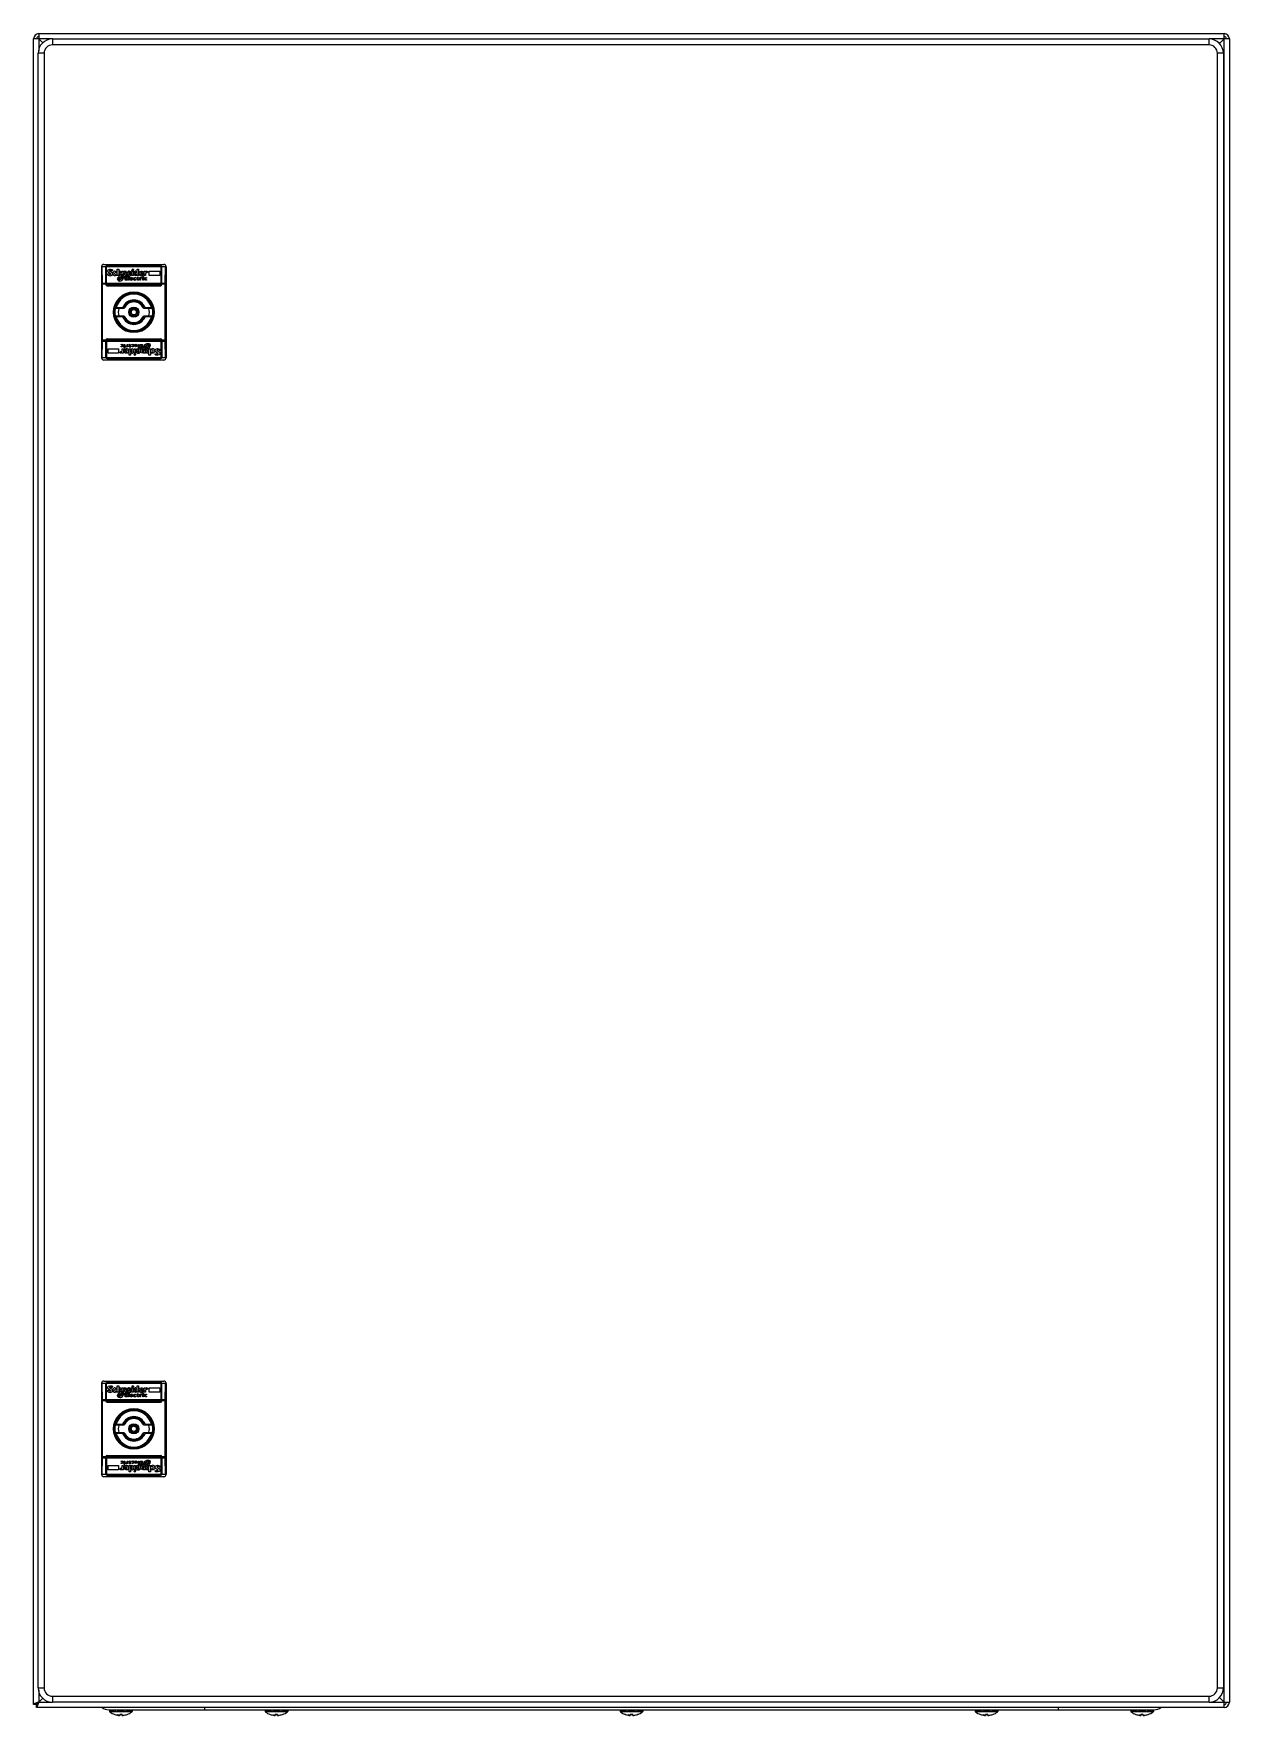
# Model space of a CAD drawing. Header units: millimetres. Extents: x 69 to 569, y 86 to 789.
import ezdxf

# ---------------------------------------------------------------- set-up
doc = ezdxf.new("R2010")
doc.units = ezdxf.units.MM
doc.header["$LTSCALE"] = 57.38825
doc.layers.get('0').update_dxf_attribs({"linetype": 'CONTINUOUS'})
for name, color, linetype in [('00_COMPONENTS_7', 7, 'CONTINUOUS'), ('PART', 7, 'CONTINUOUS'), ('PART_1', 7, 'CONTINUOUS')]:
    doc.layers.add(name, color=color, linetype=linetype)

msp = doc.modelspace()

# ---------------------------------------------------------------- linework, layer by layer
at = {"color": 7, "linetype": 'Continuous'}
for p, q in [((97.73, 691.66), (97.73, 653.66)), ((98.12, 684.87), (97.93, 691.62)), ((99.55, 691.62), (97.93, 691.62)), ((98.73, 692.66), (123.73, 692.66)), ((99.53, 684.36), (99.53, 691.46)), ((99.78, 684.36), (99.78, 691.46)), ((122.65, 691.62), (99.81, 691.62)), ((122.33, 692.06), (100.13, 692.06)), ((100.13, 691.81), (122.33, 691.81)), ((100.32, 689.74), (100.32, 690)), ((101.29, 690.15), (101.04, 690.05)), ((101.04, 690.05), (101.04, 689.95)), ((101.14, 690.66), (101.44, 690.66)), ((102.26, 690.41), (102.21, 689.9)), ((102.21, 689.28), (102.36, 688.77)), ((103.44, 689.84), (104.1, 689.74)), ((104.1, 689.23), (103.64, 689.38)), ((104.1, 689.74), (104.1, 689.23)), ((104.31, 687.95), (104.31, 690.66)), ((104.31, 690.66), (104.92, 690.66)), ((104.92, 690.66), (104.92, 689.59)), ((106.35, 688.52), (106.35, 689.79)), ((106.35, 689.79), (106.96, 689.79)), ((106.96, 689.79), (106.96, 689.59)), ((107.27, 689.38), (106.96, 689.08)), ((107.42, 689.38), (107.27, 689.38)), ((108.19, 689.28), (108.19, 687.95)), ((110.44, 690.15), (110.44, 690.25)), ((110.59, 690), (110.44, 690.15)), ((110.49, 687.95), (110.49, 689.79)), ((110.49, 689.79), (111.1, 689.79)), ((110.85, 690.66), (111, 690.66)), ((111, 690.66), (111.1, 690.56)), ((111.1, 690.56), (111.1, 690.3)), ((111.1, 689.79), (111.1, 687.95)), ((112.12, 689.84), (112.58, 689.74)), ((112.58, 689.33), (112.28, 689.38)), ((112.58, 689.74), (112.58, 690.66)), ((112.58, 690.66), (113.2, 690.66)), ((112.58, 688.52), (112.58, 689.33)), ((113.2, 690.66), (113.2, 687.95)), ((115.55, 687.95), (115.55, 689.79)), ((115.55, 689.79), (116.16, 689.79)), ((116.16, 689.79), (116.21, 689.44)), ((117.64, 687.95), (117.64, 689.79)), ((117.64, 689.79), (122.03, 689.79)), ((122.03, 689.79), (122.03, 687.95)), ((122.68, 684.36), (122.68, 691.46)), ((124.53, 691.62), (122.91, 691.62)), ((122.93, 684.36), (122.93, 691.46)), ((124.34, 684.87), (124.53, 691.62)), ((124.73, 691.66), (124.73, 653.66)), ((98.12, 684.87), (99.53, 684.87)), ((98.12, 660.91), (98.12, 684.41)), ((99.53, 684.41), (98.12, 684.41)), ((99.78, 684.87), (122.68, 684.87)), ((122.68, 684.41), (99.78, 684.41)), ((122.33, 684.01), (100.13, 684.01)), ((100.13, 683.76), (122.33, 683.76)), ((100.37, 688.21), (100.42, 688.77)), ((101.19, 688.46), (101.34, 688.46)), ((102.36, 688.77), (102.36, 688.62)), ((102.47, 688.77), (102.47, 689.03)), ((103.69, 688.36), (104.15, 688.46)), ((104.15, 688.46), (104.15, 688.11)), ((104.92, 687.95), (104.31, 687.95)), ((104.41, 686.68), (104.51, 686.78)), ((104.41, 686.42), (104.41, 686.68)), ((104.97, 686.98), (104.51, 687.03)), ((104.51, 686.78), (104.92, 686.78)), ((104.66, 687.24), (105.02, 687.24)), ((105.07, 687.39), (104.77, 687.44)), ((104.82, 686.22), (104.97, 686.22)), ((104.92, 689.08), (104.92, 687.95)), ((104.92, 686.78), (104.97, 686.98)), ((105.02, 687.24), (105.07, 687.39)), ((105.43, 685.71), (105.02, 685.71)), ((105.53, 688.36), (105.53, 689.03)), ((106.15, 688.52), (105.53, 688.36)), ((106.66, 687.7), (106.04, 687.7)), ((106.04, 686.93), (106.2, 687.44)), ((106.09, 688.26), (106.35, 688.26)), ((106.15, 689.23), (106.15, 688.52)), ((106.2, 687.44), (106.6, 687.44)), ((106.45, 686.78), (106.35, 686.68)), ((106.35, 686.68), (106.35, 686.57)), ((106.35, 686.57), (106.76, 686.57)), ((106.55, 687.19), (106.45, 687.03)), ((106.45, 687.03), (106.96, 687.03)), ((106.91, 686.78), (106.45, 686.78)), ((107.06, 687.19), (106.55, 687.19)), ((106.6, 687.44), (106.66, 687.7)), ((106.96, 687.03), (106.91, 686.78)), ((106.96, 689.08), (106.96, 688.26)), ((107.06, 687.55), (107.06, 687.19)), ((107.63, 687.95), (107.63, 688.92)), ((108.19, 687.95), (107.63, 687.95)), ((107.63, 686.11), (107.63, 687.7)), ((107.63, 687.7), (108.55, 687.7)), ((108.55, 686.11), (107.63, 686.11)), ((107.88, 687.44), (107.88, 687.03)), ((108.55, 687.44), (107.88, 687.44)), ((107.88, 687.03), (108.5, 687.03)), ((107.88, 686.78), (107.88, 686.32)), ((108.5, 686.78), (107.88, 686.78)), ((107.88, 686.32), (108.55, 686.32)), ((108.39, 688.72), (108.39, 688.92)), ((108.5, 687.03), (108.5, 686.78)), ((108.55, 687.7), (108.55, 687.44)), ((108.55, 686.32), (108.55, 686.11)), ((110.28, 688.77), (109.01, 688.77)), ((109.01, 686.11), (109.01, 687.7)), ((109.01, 687.7), (109.26, 687.7)), ((109.26, 686.11), (109.01, 686.11)), ((109.06, 689.08), (109.72, 689.08)), ((109.26, 687.7), (109.26, 686.11)), ((109.52, 688.31), (109.62, 688.31)), ((110.13, 686.93), (109.98, 686.78)), ((109.98, 686.78), (110.44, 686.78)), ((110.69, 686.57), (109.98, 686.57)), ((110.28, 686.93), (110.13, 686.93)), ((110.18, 686.32), (110.28, 686.32)), ((110.64, 686.17), (110.23, 686.06)), ((110.28, 688.98), (110.28, 688.77)), ((110.28, 688.57), (110.28, 688.21)), ((110.44, 686.78), (110.28, 686.93)), ((110.28, 686.32), (110.64, 686.42)), ((111.1, 687.95), (110.49, 687.95)), ((110.64, 686.42), (110.64, 686.17)), ((111.15, 686.52), (111.15, 686.73)), ((111.25, 688.82), (111.25, 688.92)), ((111.41, 686.63), (111.41, 686.52)), ((111.41, 686.52), (111.66, 686.32)), ((111.97, 686.83), (111.66, 686.93)), ((111.66, 686.32), (112.02, 686.37)), ((112.02, 686.11), (111.66, 686.06)), ((111.71, 687.19), (111.97, 687.14)), ((111.97, 687.14), (111.97, 686.83)), ((112.02, 686.37), (112.02, 686.11)), ((112.58, 688.06), (112.12, 687.9)), ((112.48, 686.98), (112.89, 687.39)), ((112.63, 686.93), (112.48, 686.98)), ((112.58, 687.95), (112.58, 688.06)), ((113.2, 687.95), (112.58, 687.95)), ((112.63, 686.47), (112.63, 686.93)), ((112.89, 687.39), (112.89, 687.14)), ((112.89, 687.14), (113.2, 687.14)), ((112.89, 686.93), (112.89, 686.42)), ((113.2, 686.93), (112.89, 686.93)), ((112.89, 686.42), (112.99, 686.32)), ((113.25, 686.11), (112.94, 686.06)), ((112.99, 686.32), (113.25, 686.37)), ((113.2, 687.14), (113.2, 686.93)), ((113.25, 686.37), (113.25, 686.11)), ((113.4, 688.77), (113.4, 688.98)), ((113.71, 686.11), (113.71, 687.14)), ((113.71, 687.14), (113.96, 687.14)), ((113.96, 686.11), (113.71, 686.11)), ((113.96, 687.14), (113.96, 687.03)), ((113.96, 686.57), (113.96, 686.11)), ((114.01, 689.08), (114.73, 689.08)), ((115.29, 688.77), (114.01, 688.72)), ((114.37, 686.83), (114.17, 686.93)), ((114.52, 687.03), (114.37, 686.83)), ((114.52, 688.31), (114.68, 688.31)), ((114.98, 687.44), (115.09, 687.55)), ((114.98, 687.34), (114.98, 687.44)), ((115.24, 687.34), (114.98, 687.34)), ((114.98, 686.11), (114.98, 687.14)), ((114.98, 687.14), (115.24, 687.14)), ((115.24, 686.11), (114.98, 686.11)), ((115.09, 687.55), (115.24, 687.55)), ((115.24, 687.55), (115.24, 687.34)), ((115.24, 687.14), (115.24, 686.11)), ((115.29, 688.92), (115.29, 688.77)), ((115.29, 688.57), (115.29, 688.21)), ((116.16, 687.95), (115.55, 687.95)), ((116.16, 688.62), (116.16, 687.95)), ((116.26, 686.93), (116.16, 686.93)), ((116.57, 686.11), (116.21, 686.06)), ((116.57, 686.83), (116.26, 686.93)), ((116.31, 687.19), (116.57, 687.14)), ((116.31, 686.32), (116.57, 686.37)), ((116.87, 689.13), (116.57, 689.23)), ((116.57, 687.14), (116.57, 686.83)), ((116.57, 686.37), (116.57, 686.11)), ((122.03, 687.95), (117.64, 687.95)), ((122.93, 684.87), (124.34, 684.87)), ((124.34, 684.41), (122.93, 684.41)), ((124.34, 660.91), (124.34, 684.41)), ((107.2, 674.16), (103.37, 674.16)), ((103.37, 671.16), (107.2, 671.16)), ((103.87, 674.56), (106.5, 674.56)), ((106.5, 670.76), (103.87, 670.76)), ((119.09, 674.16), (115.26, 674.16)), ((115.26, 671.16), (119.09, 671.16)), ((115.96, 674.56), (118.59, 674.56)), ((118.59, 670.76), (115.96, 670.76)), ((100.13, 661.56), (122.33, 661.56)), ((122.33, 661.31), (100.13, 661.31)), ((97.93, 653.71), (98.12, 660.46)), ((99.53, 660.91), (98.12, 660.91)), ((99.53, 660.46), (98.12, 660.46)), ((99.53, 653.86), (99.53, 660.96)), ((99.78, 660.96), (99.78, 653.86)), ((99.78, 660.91), (122.68, 660.91)), ((122.68, 660.46), (99.78, 660.46)), ((100.43, 655.54), (100.43, 657.38)), ((100.43, 657.38), (104.82, 657.38)), ((104.82, 655.54), (100.43, 655.54)), ((104.82, 657.38), (104.82, 655.54)), ((105.59, 656.2), (105.89, 656.1)), ((105.89, 659.21), (106.25, 659.27)), ((105.89, 658.96), (105.89, 659.21)), ((106.15, 659.01), (105.89, 658.96)), ((105.89, 658.19), (105.89, 658.5)), ((105.89, 658.5), (106.2, 658.4)), ((106.15, 658.14), (105.89, 658.19)), ((106.2, 658.4), (106.3, 658.4)), ((106.3, 655.54), (106.25, 655.89)), ((106.3, 656.71), (106.3, 657.38)), ((106.3, 657.38), (106.91, 657.38)), ((106.91, 655.54), (106.3, 655.54)), ((106.91, 657.38), (106.91, 655.54)), ((107.17, 656.76), (107.17, 657.12)), ((107.17, 656.56), (108.45, 656.61)), ((107.17, 656.4), (107.17, 656.56)), ((107.22, 658.19), (107.22, 659.21)), ((107.22, 659.21), (107.48, 659.21)), ((107.48, 658.19), (107.22, 658.19)), ((107.22, 657.78), (107.22, 657.99)), ((107.22, 657.99), (107.48, 657.99)), ((107.37, 657.78), (107.22, 657.78)), ((107.48, 657.89), (107.37, 657.78)), ((107.48, 659.21), (107.48, 658.19)), ((107.48, 657.99), (107.48, 657.89)), ((108.45, 656.25), (107.73, 656.25)), ((107.94, 657.02), (107.78, 657.02)), ((107.94, 658.3), (108.09, 658.5)), ((108.09, 658.5), (108.29, 658.4)), ((108.5, 658.75), (108.5, 659.21)), ((108.5, 659.21), (108.75, 659.21)), ((108.5, 658.19), (108.5, 658.3)), ((108.75, 658.19), (108.5, 658.19)), ((108.75, 659.21), (108.75, 658.19)), ((109.06, 656.56), (109.06, 656.35)), ((109.21, 659.21), (109.52, 659.27)), ((109.21, 658.96), (109.21, 659.21)), ((109.47, 659.01), (109.21, 658.96)), ((109.26, 658.19), (109.26, 658.4)), ((109.26, 658.4), (109.57, 658.4)), ((109.57, 658.19), (109.26, 658.19)), ((109.26, 654.67), (109.26, 657.38)), ((109.26, 657.38), (109.88, 657.38)), ((109.88, 654.67), (109.26, 654.67)), ((109.57, 658.91), (109.47, 659.01)), ((109.57, 658.4), (109.57, 658.91)), ((109.98, 658.35), (109.57, 657.94)), ((109.57, 657.94), (109.57, 658.19)), ((109.83, 658.86), (109.83, 658.4)), ((109.83, 658.4), (109.98, 658.35)), ((109.88, 657.27), (110.34, 657.43)), ((109.88, 657.38), (109.88, 657.27)), ((109.88, 656.81), (109.88, 656)), ((109.88, 656), (110.18, 655.94)), ((109.88, 655.59), (109.88, 654.67)), ((110.34, 655.49), (109.88, 655.59)), ((110.44, 659.21), (110.8, 659.27)), ((110.44, 658.96), (110.44, 659.21)), ((110.8, 659.01), (110.44, 658.96)), ((110.49, 658.19), (110.49, 658.5)), ((110.49, 658.5), (110.8, 658.4)), ((110.75, 658.14), (110.49, 658.19)), ((111.05, 658.81), (110.8, 659.01)), ((111.05, 658.7), (111.05, 658.81)), ((111.21, 656.51), (111.21, 656.4)), ((111.31, 658.81), (111.31, 658.6)), ((111.36, 655.54), (111.36, 657.38)), ((111.36, 657.38), (111.97, 657.38)), ((111.97, 655.54), (111.36, 655.54)), ((111.36, 654.77), (111.36, 655.03)), ((111.46, 654.67), (111.36, 654.77)), ((111.62, 654.67), (111.46, 654.67)), ((111.77, 658.75), (112.48, 658.75)), ((111.82, 659.16), (112.23, 659.27)), ((111.82, 658.91), (111.82, 659.16)), ((112.18, 659.01), (111.82, 658.91)), ((111.87, 655.33), (112.02, 655.18)), ((111.97, 657.38), (111.97, 655.54)), ((112.02, 658.55), (112.18, 658.4)), ((112.48, 658.55), (112.02, 658.55)), ((112.02, 655.18), (112.02, 655.08)), ((112.28, 659.01), (112.18, 659.01)), ((112.18, 658.4), (112.33, 658.4)), ((112.18, 656.76), (112.18, 657.12)), ((112.18, 656.35), (112.18, 656.56)), ((112.18, 656.56), (113.45, 656.56)), ((112.33, 658.4), (112.48, 658.55)), ((113.4, 656.25), (112.74, 656.25)), ((112.94, 657.02), (112.84, 657.02)), ((113.2, 657.63), (113.2, 659.21)), ((113.2, 659.21), (113.45, 659.21)), ((113.45, 657.63), (113.2, 657.63)), ((113.45, 659.21), (113.45, 657.63)), ((113.91, 659.01), (113.91, 659.21)), ((113.91, 659.21), (114.83, 659.21)), ((114.58, 659.01), (113.91, 659.01)), ((113.91, 657.63), (113.91, 657.89)), ((113.91, 657.89), (114.58, 657.89)), ((114.83, 657.63), (113.91, 657.63)), ((113.97, 658.3), (113.97, 658.55)), ((113.97, 658.55), (114.58, 658.55)), ((114.58, 658.3), (113.97, 658.3)), ((114.07, 656.61), (114.07, 656.4)), ((114.27, 656.05), (114.27, 657.38)), ((114.27, 657.38), (114.83, 657.38)), ((114.58, 658.55), (114.58, 659.01)), ((114.58, 657.89), (114.58, 658.3)), ((114.83, 659.21), (114.83, 657.63)), ((114.83, 657.38), (114.83, 656.4)), ((115.04, 655.94), (115.19, 655.94)), ((115.19, 655.94), (115.5, 656.25)), ((115.4, 657.78), (115.4, 658.14)), ((115.4, 658.14), (115.91, 658.14)), ((115.5, 658.3), (115.55, 658.55)), ((116.01, 658.3), (115.5, 658.3)), ((115.5, 656.25), (115.5, 657.07)), ((115.5, 655.54), (115.5, 655.74)), ((116.11, 655.54), (115.5, 655.54)), ((115.55, 658.55), (116.01, 658.55)), ((116.11, 658.75), (115.7, 658.75)), ((115.86, 657.89), (115.8, 657.63)), ((115.8, 657.63), (116.42, 657.63)), ((116.26, 657.89), (115.86, 657.89)), ((115.91, 658.14), (116.01, 658.3)), ((116.01, 658.55), (116.11, 658.65)), ((116.11, 658.65), (116.11, 658.75)), ((116.37, 657.07), (116.11, 657.07)), ((116.11, 656.81), (116.11, 655.54)), ((116.42, 658.4), (116.26, 657.89)), ((116.32, 656.81), (116.93, 656.97)), ((116.32, 656.1), (116.32, 656.81)), ((116.93, 656.97), (116.93, 656.3)), ((117.03, 659.62), (117.44, 659.62)), ((117.44, 658.09), (117.39, 657.94)), ((117.39, 657.94), (117.69, 657.89)), ((117.8, 658.09), (117.44, 658.09)), ((117.64, 659.11), (117.49, 659.11)), ((117.54, 658.55), (117.49, 658.35)), ((117.49, 658.35), (117.95, 658.3)), ((117.95, 658.55), (117.54, 658.55)), ((117.54, 656.25), (117.54, 657.38)), ((117.54, 657.38), (118.15, 657.38)), ((117.54, 654.67), (117.54, 655.74)), ((118.15, 654.67), (117.54, 654.67)), ((118.05, 658.65), (117.95, 658.55)), ((118.05, 658.91), (118.05, 658.65)), ((118.15, 657.38), (118.15, 654.67)), ((118.31, 656.86), (118.31, 657.22)), ((118.77, 656.97), (118.31, 656.86)), ((118.36, 655.59), (118.36, 656.1)), ((118.36, 656.1), (118.82, 655.94)), ((119.02, 655.49), (118.36, 655.59)), ((119.99, 656.56), (119.99, 656.3)), ((120.1, 656.56), (120.1, 656.71)), ((120.25, 656.05), (120.1, 656.56)), ((120.2, 654.92), (120.25, 655.43)), ((121.32, 654.67), (121.02, 654.67)), ((121.27, 656.86), (121.12, 656.86)), ((121.17, 655.18), (121.42, 655.28)), ((121.42, 655.28), (121.42, 655.38)), ((122.09, 657.12), (122.04, 656.56)), ((122.14, 655.59), (122.14, 655.33)), ((122.68, 653.86), (122.68, 660.96)), ((122.93, 660.96), (122.93, 653.86)), ((124.34, 660.91), (122.93, 660.91)), ((124.34, 660.46), (122.93, 660.46)), ((124.53, 653.71), (124.34, 660.46)), ((97.93, 653.71), (99.55, 653.71)), ((123.73, 652.66), (98.73, 652.66)), ((99.81, 653.71), (122.65, 653.71)), ((122.33, 653.51), (100.13, 653.51)), ((100.13, 653.26), (122.33, 653.26)), ((122.91, 653.71), (124.53, 653.71)), ((98.73, 225.66), (123.73, 225.66)), ((97.73, 224.66), (97.73, 186.66)), ((98.12, 217.87), (97.93, 224.62)), ((99.55, 224.62), (97.93, 224.62)), ((99.53, 217.36), (99.53, 224.46)), ((99.78, 217.36), (99.78, 224.46)), ((122.65, 224.62), (99.81, 224.62)), ((122.33, 225.06), (100.13, 225.06)), ((100.13, 224.81), (122.33, 224.81)), ((100.32, 222.74), (100.32, 223)), ((100.37, 221.21), (100.42, 221.77)), ((101.29, 223.15), (101.04, 223.05)), ((101.04, 223.05), (101.04, 222.95)), ((101.14, 223.66), (101.44, 223.66)), ((101.19, 221.46), (101.34, 221.46)), ((102.26, 223.41), (102.21, 222.9)), ((102.21, 222.28), (102.36, 221.77)), ((102.36, 221.77), (102.36, 221.62)), ((102.47, 221.77), (102.47, 222.03)), ((103.44, 222.84), (104.1, 222.74)), ((104.1, 222.23), (103.64, 222.38)), ((103.69, 221.36), (104.15, 221.46)), ((104.1, 222.74), (104.1, 222.23)), ((104.15, 221.46), (104.15, 221.11)), ((104.31, 220.95), (104.31, 223.66)), ((104.31, 223.66), (104.92, 223.66)), ((104.92, 220.95), (104.31, 220.95)), ((104.41, 219.68), (104.51, 219.78)), ((104.41, 219.42), (104.41, 219.68)), ((104.97, 219.98), (104.51, 220.03)), ((104.51, 219.78), (104.92, 219.78)), ((104.66, 220.24), (105.02, 220.24)), ((105.07, 220.39), (104.77, 220.44)), ((104.82, 219.22), (104.97, 219.22)), ((104.92, 223.66), (104.92, 222.59)), ((104.92, 222.08), (104.92, 220.95)), ((104.92, 219.78), (104.97, 219.98)), ((105.02, 220.24), (105.07, 220.39)), ((105.43, 218.71), (105.02, 218.71)), ((105.53, 221.36), (105.53, 222.03)), ((106.15, 221.52), (105.53, 221.36)), ((106.66, 220.7), (106.04, 220.7)), ((106.04, 219.93), (106.2, 220.44)), ((106.09, 221.26), (106.35, 221.26)), ((106.15, 222.23), (106.15, 221.52)), ((106.2, 220.44), (106.6, 220.44)), ((106.35, 221.52), (106.35, 222.79)), ((106.35, 222.79), (106.96, 222.79)), ((106.45, 219.78), (106.35, 219.68)), ((106.35, 219.68), (106.35, 219.57)), ((106.35, 219.57), (106.76, 219.57)), ((106.55, 220.19), (106.45, 220.03)), ((106.45, 220.03), (106.96, 220.03)), ((106.91, 219.78), (106.45, 219.78)), ((107.06, 220.19), (106.55, 220.19)), ((106.6, 220.44), (106.66, 220.7)), ((106.96, 220.03), (106.91, 219.78)), ((106.96, 222.79), (106.96, 222.59)), ((107.27, 222.38), (106.96, 222.08)), ((106.96, 222.08), (106.96, 221.26)), ((107.06, 220.55), (107.06, 220.19)), ((107.42, 222.38), (107.27, 222.38)), ((107.63, 220.95), (107.63, 221.92)), ((108.19, 220.95), (107.63, 220.95)), ((107.63, 219.11), (107.63, 220.7)), ((107.63, 220.7), (108.55, 220.7)), ((108.55, 219.11), (107.63, 219.11)), ((107.88, 220.44), (107.88, 220.03)), ((108.55, 220.44), (107.88, 220.44)), ((107.88, 220.03), (108.5, 220.03)), ((107.88, 219.78), (107.88, 219.32)), ((108.5, 219.78), (107.88, 219.78)), ((107.88, 219.32), (108.55, 219.32)), ((108.19, 222.28), (108.19, 220.95)), ((108.39, 221.72), (108.39, 221.92)), ((108.5, 220.03), (108.5, 219.78)), ((108.55, 220.7), (108.55, 220.44)), ((108.55, 219.32), (108.55, 219.11)), ((110.28, 221.77), (109.01, 221.77)), ((109.01, 219.11), (109.01, 220.7)), ((109.01, 220.7), (109.26, 220.7)), ((109.26, 219.11), (109.01, 219.11)), ((109.06, 222.08), (109.72, 222.08)), ((109.26, 220.7), (109.26, 219.11)), ((109.52, 221.31), (109.62, 221.31)), ((110.13, 219.93), (109.98, 219.78)), ((109.98, 219.78), (110.44, 219.78)), ((110.69, 219.57), (109.98, 219.57)), ((110.28, 219.93), (110.13, 219.93)), ((110.18, 219.32), (110.28, 219.32)), ((110.64, 219.17), (110.23, 219.06)), ((110.28, 221.98), (110.28, 221.77)), ((110.28, 221.57), (110.28, 221.21)), ((110.44, 219.78), (110.28, 219.93)), ((110.28, 219.32), (110.64, 219.42)), ((110.44, 223.15), (110.44, 223.25)), ((110.59, 223), (110.44, 223.15)), ((110.49, 220.95), (110.49, 222.79)), ((110.49, 222.79), (111.1, 222.79)), ((111.1, 220.95), (110.49, 220.95)), ((110.64, 219.42), (110.64, 219.17)), ((110.85, 223.66), (111, 223.66)), ((111, 223.66), (111.1, 223.56)), ((111.1, 223.56), (111.1, 223.3)), ((111.1, 222.79), (111.1, 220.95)), ((111.15, 219.52), (111.15, 219.73)), ((111.25, 221.82), (111.25, 221.92)), ((111.41, 219.63), (111.41, 219.52)), ((111.41, 219.52), (111.66, 219.32)), ((111.97, 219.83), (111.66, 219.93)), ((111.66, 219.32), (112.02, 219.37)), ((112.02, 219.11), (111.66, 219.06)), ((111.71, 220.19), (111.97, 220.14)), ((111.97, 220.14), (111.97, 219.83)), ((112.02, 219.37), (112.02, 219.11)), ((112.12, 222.84), (112.58, 222.74)), ((112.58, 221.06), (112.12, 220.9)), ((112.58, 222.33), (112.28, 222.38)), ((112.48, 219.98), (112.89, 220.39)), ((112.63, 219.93), (112.48, 219.98)), ((112.58, 222.74), (112.58, 223.66)), ((112.58, 223.66), (113.2, 223.66)), ((112.58, 221.52), (112.58, 222.33)), ((112.58, 220.95), (112.58, 221.06)), ((113.2, 220.95), (112.58, 220.95)), ((112.63, 219.47), (112.63, 219.93)), ((112.89, 220.39), (112.89, 220.14)), ((112.89, 220.14), (113.2, 220.14)), ((112.89, 219.93), (112.89, 219.42)), ((113.2, 219.93), (112.89, 219.93)), ((112.89, 219.42), (112.99, 219.32)), ((113.25, 219.11), (112.94, 219.06)), ((112.99, 219.32), (113.25, 219.37)), ((113.2, 223.66), (113.2, 220.95)), ((113.2, 220.14), (113.2, 219.93)), ((113.25, 219.37), (113.25, 219.11)), ((113.4, 221.77), (113.4, 221.98)), ((113.71, 219.11), (113.71, 220.14)), ((113.71, 220.14), (113.96, 220.14)), ((113.96, 219.11), (113.71, 219.11)), ((113.96, 220.14), (113.96, 220.03)), ((113.96, 219.57), (113.96, 219.11)), ((114.01, 222.08), (114.73, 222.08)), ((115.29, 221.77), (114.01, 221.72)), ((114.37, 219.83), (114.17, 219.93)), ((114.52, 220.03), (114.37, 219.83)), ((114.52, 221.31), (114.68, 221.31)), ((114.98, 220.44), (115.09, 220.55)), ((114.98, 220.34), (114.98, 220.44)), ((115.24, 220.34), (114.98, 220.34)), ((114.98, 219.11), (114.98, 220.14)), ((114.98, 220.14), (115.24, 220.14)), ((115.24, 219.11), (114.98, 219.11)), ((115.09, 220.55), (115.24, 220.55)), ((115.24, 220.55), (115.24, 220.34)), ((115.24, 220.14), (115.24, 219.11)), ((115.29, 221.92), (115.29, 221.77)), ((115.29, 221.57), (115.29, 221.21)), ((115.55, 220.95), (115.55, 222.79)), ((115.55, 222.79), (116.16, 222.79)), ((116.16, 220.95), (115.55, 220.95)), ((116.16, 222.79), (116.21, 222.44)), ((116.16, 221.62), (116.16, 220.95)), ((116.26, 219.93), (116.16, 219.93)), ((116.57, 219.11), (116.21, 219.06)), ((116.57, 219.83), (116.26, 219.93)), ((116.31, 220.19), (116.57, 220.14)), ((116.31, 219.32), (116.57, 219.37)), ((116.87, 222.13), (116.57, 222.23)), ((116.57, 220.14), (116.57, 219.83)), ((116.57, 219.37), (116.57, 219.11)), ((117.64, 220.95), (117.64, 222.79)), ((117.64, 222.79), (122.03, 222.79)), ((122.03, 220.95), (117.64, 220.95)), ((122.03, 222.79), (122.03, 220.95)), ((122.68, 217.36), (122.68, 224.46)), ((124.53, 224.62), (122.91, 224.62)), ((122.93, 217.36), (122.93, 224.46)), ((124.34, 217.87), (124.53, 224.62)), ((124.73, 224.66), (124.73, 186.66)), ((98.12, 217.87), (99.53, 217.87)), ((98.12, 193.91), (98.12, 217.41)), ((99.53, 217.41), (98.12, 217.41)), ((99.78, 217.87), (122.68, 217.87)), ((122.68, 217.41), (99.78, 217.41)), ((122.33, 217.01), (100.13, 217.01)), ((100.13, 216.76), (122.33, 216.76)), ((122.93, 217.87), (124.34, 217.87)), ((124.34, 217.41), (122.93, 217.41)), ((124.34, 193.91), (124.34, 217.41)), ((107.2, 207.16), (103.37, 207.16)), ((103.37, 204.16), (107.2, 204.16)), ((103.87, 207.56), (106.5, 207.56)), ((119.09, 207.16), (115.26, 207.16)), ((115.26, 204.16), (119.09, 204.16)), ((115.96, 207.56), (118.59, 207.56)), ((106.5, 203.76), (103.87, 203.76)), ((118.59, 203.76), (115.96, 203.76)), ((97.93, 186.71), (98.12, 193.46)), ((99.53, 193.91), (98.12, 193.91)), ((99.53, 193.46), (98.12, 193.46)), ((99.53, 186.86), (99.53, 193.96)), ((99.78, 193.96), (99.78, 186.86)), ((99.78, 193.91), (122.68, 193.91)), ((122.68, 193.46), (99.78, 193.46)), ((100.13, 194.56), (122.33, 194.56)), ((122.33, 194.31), (100.13, 194.31)), ((100.43, 190.38), (104.82, 190.38)), ((100.43, 188.54), (100.43, 190.38)), ((104.82, 190.38), (104.82, 188.54)), ((105.89, 192.21), (106.25, 192.27)), ((105.89, 191.96), (105.89, 192.21)), ((106.15, 192.01), (105.89, 191.96)), ((105.89, 191.5), (106.2, 191.4)), ((105.89, 191.19), (105.89, 191.5)), ((106.15, 191.14), (105.89, 191.19)), ((106.2, 191.4), (106.3, 191.4)), ((106.3, 190.38), (106.91, 190.38)), ((106.3, 189.71), (106.3, 190.38)), ((106.91, 190.38), (106.91, 188.54)), ((107.17, 189.76), (107.17, 190.12)), ((107.22, 192.21), (107.48, 192.21)), ((107.22, 191.19), (107.22, 192.21)), ((107.48, 191.19), (107.22, 191.19)), ((107.22, 190.99), (107.48, 190.99)), ((107.22, 190.78), (107.22, 190.99)), ((107.37, 190.78), (107.22, 190.78)), ((107.48, 190.89), (107.37, 190.78)), ((107.48, 192.21), (107.48, 191.19)), ((107.48, 190.99), (107.48, 190.89)), ((107.94, 190.02), (107.78, 190.02)), ((107.94, 191.3), (108.09, 191.5)), ((108.09, 191.5), (108.29, 191.4)), ((108.5, 192.21), (108.75, 192.21)), ((108.5, 191.75), (108.5, 192.21)), ((108.5, 191.19), (108.5, 191.3)), ((108.75, 191.19), (108.5, 191.19)), ((108.75, 192.21), (108.75, 191.19)), ((109.21, 192.21), (109.52, 192.27)), ((109.21, 191.96), (109.21, 192.21)), ((109.47, 192.01), (109.21, 191.96)), ((109.26, 191.4), (109.57, 191.4)), ((109.26, 191.19), (109.26, 191.4)), ((109.57, 191.19), (109.26, 191.19)), ((109.26, 190.38), (109.88, 190.38)), ((109.26, 187.67), (109.26, 190.38)), ((109.57, 191.91), (109.47, 192.01)), ((109.57, 191.4), (109.57, 191.91)), ((109.98, 191.35), (109.57, 190.94)), ((109.57, 190.94), (109.57, 191.19)), ((109.83, 191.86), (109.83, 191.4)), ((109.83, 191.4), (109.98, 191.35)), ((109.88, 190.27), (110.34, 190.43)), ((109.88, 190.38), (109.88, 190.27)), ((110.44, 192.21), (110.8, 192.27)), ((110.44, 191.96), (110.44, 192.21)), ((110.8, 192.01), (110.44, 191.96)), ((110.49, 191.5), (110.8, 191.4)), ((110.49, 191.19), (110.49, 191.5)), ((110.75, 191.14), (110.49, 191.19)), ((111.05, 191.81), (110.8, 192.01)), ((111.05, 191.7), (111.05, 191.81)), ((111.31, 191.81), (111.31, 191.6)), ((111.36, 190.38), (111.97, 190.38)), ((111.36, 188.54), (111.36, 190.38)), ((111.77, 191.75), (112.48, 191.75)), ((111.82, 192.16), (112.23, 192.27)), ((111.82, 191.91), (111.82, 192.16)), ((112.18, 192.01), (111.82, 191.91)), ((111.97, 190.38), (111.97, 188.54)), ((112.02, 191.55), (112.18, 191.4)), ((112.48, 191.55), (112.02, 191.55)), ((112.28, 192.01), (112.18, 192.01)), ((112.18, 191.4), (112.33, 191.4)), ((112.18, 189.76), (112.18, 190.12)), ((112.33, 191.4), (112.48, 191.55)), ((112.94, 190.02), (112.84, 190.02)), ((113.2, 192.21), (113.45, 192.21)), ((113.2, 190.63), (113.2, 192.21)), ((113.45, 190.63), (113.2, 190.63)), ((113.45, 192.21), (113.45, 190.63)), ((113.91, 192.21), (114.83, 192.21)), ((113.91, 192.01), (113.91, 192.21)), ((114.58, 192.01), (113.91, 192.01)), ((113.91, 190.89), (114.58, 190.89)), ((113.91, 190.63), (113.91, 190.89)), ((114.83, 190.63), (113.91, 190.63)), ((113.97, 191.55), (114.58, 191.55)), ((113.97, 191.3), (113.97, 191.55)), ((114.58, 191.3), (113.97, 191.3)), ((114.27, 190.38), (114.83, 190.38)), ((114.27, 189.05), (114.27, 190.38)), ((114.58, 191.55), (114.58, 192.01)), ((114.58, 190.89), (114.58, 191.3)), ((114.83, 192.21), (114.83, 190.63)), ((114.83, 190.38), (114.83, 189.4)), ((115.4, 191.14), (115.91, 191.14)), ((115.4, 190.78), (115.4, 191.14)), ((115.5, 191.3), (115.55, 191.55)), ((116.01, 191.3), (115.5, 191.3)), ((115.5, 189.25), (115.5, 190.07)), ((115.55, 191.55), (116.01, 191.55)), ((116.11, 191.75), (115.7, 191.75)), ((115.86, 190.89), (115.8, 190.63)), ((115.8, 190.63), (116.42, 190.63)), ((116.26, 190.89), (115.86, 190.89)), ((115.91, 191.14), (116.01, 191.3)), ((116.01, 191.55), (116.11, 191.65)), ((116.11, 191.65), (116.11, 191.75)), ((116.37, 190.07), (116.11, 190.07)), ((116.42, 191.4), (116.26, 190.89)), ((116.32, 189.81), (116.93, 189.97)), ((116.93, 189.97), (116.93, 189.3)), ((117.03, 192.62), (117.44, 192.62)), ((117.44, 191.09), (117.39, 190.94)), ((117.39, 190.94), (117.69, 190.89)), ((117.8, 191.09), (117.44, 191.09)), ((117.64, 192.11), (117.49, 192.11)), ((117.54, 191.55), (117.49, 191.35)), ((117.49, 191.35), (117.95, 191.3)), ((117.95, 191.55), (117.54, 191.55)), ((117.54, 190.38), (118.15, 190.38)), ((117.54, 189.25), (117.54, 190.38)), ((118.05, 191.65), (117.95, 191.55)), ((118.05, 191.91), (118.05, 191.65)), ((118.15, 190.38), (118.15, 187.67)), ((118.31, 189.86), (118.31, 190.22)), ((118.77, 189.97), (118.31, 189.86)), ((122.09, 190.12), (122.04, 189.56)), ((122.68, 186.86), (122.68, 193.96)), ((122.93, 193.96), (122.93, 186.86)), ((124.34, 193.91), (122.93, 193.91)), ((124.34, 193.46), (122.93, 193.46)), ((124.53, 186.71), (124.34, 193.46)), ((97.93, 186.71), (99.55, 186.71)), ((123.73, 185.66), (98.73, 185.66)), ((99.81, 186.71), (122.65, 186.71)), ((122.33, 186.51), (100.13, 186.51)), ((100.13, 186.26), (122.33, 186.26)), ((104.82, 188.54), (100.43, 188.54)), ((105.59, 189.2), (105.89, 189.1)), ((106.3, 188.54), (106.25, 188.89)), ((106.91, 188.54), (106.3, 188.54)), ((107.17, 189.56), (108.45, 189.61)), ((107.17, 189.4), (107.17, 189.56)), ((108.45, 189.25), (107.73, 189.25)), ((109.06, 189.56), (109.06, 189.35)), ((109.88, 187.67), (109.26, 187.67)), ((109.88, 189.81), (109.88, 189)), ((109.88, 189), (110.18, 188.94)), ((110.34, 188.49), (109.88, 188.59)), ((109.88, 188.59), (109.88, 187.67)), ((111.21, 189.51), (111.21, 189.4)), ((111.97, 188.54), (111.36, 188.54)), ((111.36, 187.77), (111.36, 188.03)), ((111.46, 187.67), (111.36, 187.77)), ((111.62, 187.67), (111.46, 187.67)), ((111.87, 188.33), (112.02, 188.18)), ((112.02, 188.18), (112.02, 188.08)), ((112.18, 189.56), (113.45, 189.56)), ((112.18, 189.35), (112.18, 189.56)), ((113.4, 189.25), (112.74, 189.25)), ((114.07, 189.61), (114.07, 189.4)), ((115.04, 188.94), (115.19, 188.94)), ((115.19, 188.94), (115.5, 189.25)), ((115.5, 188.54), (115.5, 188.74)), ((116.11, 188.54), (115.5, 188.54)), ((116.11, 189.81), (116.11, 188.54)), ((116.32, 189.1), (116.32, 189.81)), ((117.54, 187.67), (117.54, 188.74)), ((118.15, 187.67), (117.54, 187.67)), ((118.36, 189.1), (118.82, 188.94)), ((118.36, 188.59), (118.36, 189.1)), ((119.02, 188.49), (118.36, 188.59)), ((119.99, 189.56), (119.99, 189.3)), ((120.1, 189.56), (120.1, 189.71)), ((120.25, 189.05), (120.1, 189.56)), ((120.2, 187.92), (120.25, 188.43)), ((121.32, 187.67), (121.02, 187.67)), ((121.27, 189.86), (121.12, 189.86)), ((121.17, 188.18), (121.42, 188.28)), ((121.42, 188.28), (121.42, 188.38)), ((122.14, 188.59), (122.14, 188.33)), ((122.91, 186.71), (124.53, 186.71))]:
    msp.add_line(p, q, dxfattribs=at)
for centre, radius in [((111.23, 672.66), 8.53), ((111.23, 672.66), 8.33), ((111.23, 672.66), 8.15), ((111.23, 672.66), 8.05), ((111.23, 672.66), 2.13), ((111.23, 672.66), 1.73), ((111.23, 672.66), 1.52), ((111.23, 672.66), 1.12), ((111.23, 205.66), 8.53), ((111.23, 205.66), 8.33), ((111.23, 205.66), 8.15), ((111.23, 205.66), 8.05), ((111.23, 205.66), 2.13), ((111.23, 205.66), 1.73), ((111.23, 205.66), 1.52), ((111.23, 205.66), 1.12)]:
    msp.add_circle(centre, radius, dxfattribs=at)
for centre, radius, start, end in [((98.73, 691.66), 1, 90, 179.99996), ((100.13, 691.46), 0.6, 90, 180), ((100.13, 691.46), 0.35, 90, 180), ((122.33, 691.46), 0.6, 0, 90), ((122.33, 691.46), 0.35, 0, 90), ((123.73, 691.66), 1, 0.00004, 90), ((100.13, 684.36), 0.6, 180, 270), ((100.13, 684.36), 0.35, 180, 270), ((122.33, 684.36), 0.6, 270, 360), ((122.33, 684.36), 0.35, 270, 360), ((111.23, 672.66), 8, 10.80692, 169.19308), ((111.23, 672.66), 7.6, 14.47751, 165.52249), ((111.23, 672.66), 5.1, 21.87291, 158.12709), ((111.23, 672.66), 4.7, 18.61146, 161.38854), ((111.23, 672.66), 4.3, 20.41621, 159.58379), ((111.23, 672.66), 8, 169.59484, 190.40283), ((116.23, 658.62), 20.18, 127.78211, 129.59921), ((111.23, 672.66), 8, 190.80692, 349.19308), ((116.23, 686.71), 20.18, 230.40079, 232.21789), ((111.23, 672.66), 7.6, 194.47751, 345.52249), ((111.23, 672.66), 6.5, 166.65764, 193.34236), ((120.41, 683.96), 16.79, 214.03063, 215.69389), ((120.46, 661.33), 16.85, 144.30892, 145.96656), ((111.23, 672.66), 5.1, 201.87291, 338.12709), ((111.23, 672.66), 4.7, 198.61146, 341.38854), ((111.23, 672.66), 4.3, 200.41621, 339.58379), ((102, 684), 16.85, 324.30892, 325.96656), ((102.05, 661.37), 16.79, 34.03063, 35.69389), ((111.23, 672.66), 6.5, 346.65764, 13.34236), ((106.23, 658.62), 20.18, 50.40079, 52.21789), ((106.23, 686.71), 20.18, 307.78211, 309.59921), ((111.23, 672.66), 8, 349.59484, 10.40283), ((100.13, 660.96), 0.6, 90, 180), ((100.13, 660.96), 0.35, 90, 180), ((122.33, 660.96), 0.6, 0, 90), ((122.33, 660.96), 0.35, 0, 90), ((98.73, 653.66), 1, 180, 270), ((100.13, 653.86), 0.6, 180, 270), ((100.13, 653.86), 0.35, 180, 270), ((122.33, 653.86), 0.6, 270, 360), ((122.33, 653.86), 0.35, 270, 360), ((123.73, 653.66), 1, 270, 0), ((98.73, 224.66), 1, 90, 179.99996), ((123.73, 224.66), 1, 0.00004, 90), ((100.13, 224.46), 0.6, 90, 180), ((100.13, 224.46), 0.35, 90, 180), ((122.33, 224.46), 0.6, 0, 90), ((122.33, 224.46), 0.35, 0, 90), ((100.13, 217.36), 0.6, 180, 270), ((100.13, 217.36), 0.35, 180, 270), ((111.23, 205.66), 8, 10.80692, 169.19308), ((111.23, 205.66), 7.6, 14.47751, 165.52249), ((122.33, 217.36), 0.6, 270, 360), ((122.33, 217.36), 0.35, 270, 360), ((111.23, 205.66), 8, 169.59484, 190.40283), ((116.23, 191.62), 20.18, 127.78211, 129.59921), ((111.23, 205.66), 8, 190.80692, 349.19308), ((116.23, 219.71), 20.18, 230.40079, 232.21789), ((111.23, 205.66), 6.5, 166.65764, 193.34236), ((111.23, 205.66), 5.1, 21.87291, 158.12709), ((120.41, 216.96), 16.79, 214.03063, 215.69389), ((120.46, 194.33), 16.85, 144.30892, 145.96656), ((111.23, 205.66), 4.7, 18.61146, 161.38854), ((111.23, 205.66), 4.7, 198.61146, 341.38854), ((111.23, 205.66), 4.3, 20.41621, 159.58379), ((111.23, 205.66), 4.3, 200.41621, 339.58379), ((102, 217), 16.85, 324.30892, 325.96656), ((102.05, 194.37), 16.79, 34.03063, 35.69389), ((111.23, 205.66), 6.5, 346.65764, 13.34236), ((106.23, 191.62), 20.18, 50.40079, 52.21789), ((106.23, 219.71), 20.18, 307.78211, 309.59921), ((111.23, 205.66), 8, 349.59484, 10.40283), ((111.23, 205.66), 7.6, 194.47751, 345.52249), ((111.23, 205.66), 5.1, 201.87291, 338.12709), ((100.13, 193.96), 0.6, 90, 180), ((100.13, 193.96), 0.35, 90, 180), ((122.33, 193.96), 0.6, 0, 90), ((122.33, 193.96), 0.35, 0, 90), ((98.73, 186.66), 1, 180, 270), ((100.13, 186.86), 0.6, 180, 270), ((100.13, 186.86), 0.35, 180, 270), ((122.33, 186.86), 0.6, 270, 360), ((122.33, 186.86), 0.35, 270, 360), ((123.73, 186.66), 1, 270, 0)]:
    msp.add_arc(centre, radius, start, end, dxfattribs=at)
for centre, start_param, end_param in [((97.81, 691.16), -1.26513, -0.789163), ((124.65, 691.16), 0.789163, 1.26513), ((97.99, 684.41), -1.570796, -1.26513), ((124.47, 684.41), 1.26513, 1.570796), ((97.99, 660.91), -1.876462, -1.570796), ((124.47, 660.91), -4.712389, -4.406723), ((97.81, 654.16), -2.35243, -1.876462), ((124.65, 654.16), -4.406723, -3.930755), ((97.81, 224.16), -1.26513, -0.789163), ((124.65, 224.16), 0.789163, 1.26513), ((97.99, 217.41), -1.570796, -1.26513), ((124.47, 217.41), 1.26513, 1.570796), ((97.99, 193.91), -1.876462, -1.570796), ((124.47, 193.91), -4.712389, -4.406723), ((97.81, 187.16), -2.35243, -1.876462), ((124.65, 187.16), -4.406723, -3.930755)]:
    msp.add_ellipse(centre, major_axis=(0, 1.5), ratio=0.087489, start_param=start_param, end_param=end_param, dxfattribs=at)
for points in [[(100.32, 690), (100.32, 690.37), (100.59, 690.59), (101.14, 690.66)], [(100.32, 689.74), (100.32, 689.59), (100.42, 689.42), (100.63, 689.23)], [(101.04, 689.95), (101.04, 689.88), (101.43, 689.66), (102.21, 689.28)], [(101.29, 690.15), (101.55, 690.15), (101.85, 690.06), (102.21, 689.9)], [(101.44, 690.66), (101.95, 690.66), (102.22, 690.54), (102.26, 690.41)], [(103.44, 689.84), (102.94, 689.84), (102.62, 689.57), (102.47, 689.03)], [(103.08, 688.87), (103.08, 689.12), (103.26, 689.29), (103.64, 689.38)], [(105.43, 689.84), (105.22, 689.79), (105.05, 689.71), (104.92, 689.59)], [(104.92, 689.08), (105, 689.22), (105.12, 689.33), (105.28, 689.38)], [(105.28, 689.38), (105.45, 689.33), (105.53, 689.22), (105.53, 689.03)], [(106.15, 689.23), (106.15, 689.58), (105.91, 689.79), (105.43, 689.84)], [(106.96, 689.59), (107.2, 689.76), (107.38, 689.84), (107.52, 689.84)], [(107.42, 689.38), (107.56, 689.34), (107.63, 689.18), (107.63, 688.92)], [(108.19, 689.28), (108.19, 689.57), (107.97, 689.76), (107.52, 689.84)], [(109.31, 689.84), (108.79, 689.84), (108.48, 689.54), (108.39, 688.92)], [(109.36, 689.44), (109.16, 689.44), (109.06, 689.31), (109.06, 689.08)], [(110.28, 688.98), (110.28, 689.47), (109.96, 689.76), (109.31, 689.84)], [(109.36, 689.44), (109.6, 689.44), (109.72, 689.31), (109.72, 689.08)], [(110.85, 690.66), (110.57, 690.66), (110.44, 690.52), (110.44, 690.25)], [(110.59, 690), (110.85, 690), (111, 690.1), (111.1, 690.3)], [(112.12, 689.84), (111.64, 689.84), (111.35, 689.54), (111.25, 688.92)], [(111.87, 688.82), (111.87, 689.2), (112, 689.38), (112.28, 689.38)], [(113.4, 688.98), (113.4, 689.47), (113.72, 689.76), (114.37, 689.84)], [(114.01, 689.08), (114.07, 689.31), (114.19, 689.44), (114.37, 689.44)], [(115.29, 688.92), (115.29, 689.44), (114.98, 689.75), (114.37, 689.84)], [(114.37, 689.44), (114.61, 689.44), (114.73, 689.31), (114.73, 689.08)], [(116.72, 689.84), (116.38, 689.76), (116.21, 689.62), (116.21, 689.44)], [(116.72, 689.84), (116.96, 689.76), (117.08, 689.69), (117.08, 689.64)], [(117.08, 689.64), (117.02, 689.3), (116.95, 689.13), (116.87, 689.13)], [(100.37, 688.21), (100.61, 688.01), (100.92, 687.9), (101.29, 687.9)], [(101.19, 688.46), (100.98, 688.46), (100.73, 688.57), (100.42, 688.77)], [(101.65, 688.67), (101.65, 688.77), (101.31, 688.96), (100.63, 689.23)], [(101.29, 687.9), (102.02, 687.97), (102.36, 688.21), (102.36, 688.62)], [(101.65, 688.67), (101.61, 688.53), (101.51, 688.46), (101.34, 688.46)], [(102.47, 688.77), (102.47, 688.27), (102.81, 687.98), (103.49, 687.9)], [(103.08, 688.87), (103.08, 688.58), (103.28, 688.41), (103.69, 688.36)], [(104.15, 688.11), (104.15, 688.01), (103.93, 687.94), (103.49, 687.9)], [(105.02, 685.71), (104.67, 685.71), (104.47, 685.94), (104.41, 686.42)], [(104.51, 687.03), (104.56, 687.17), (104.61, 687.24), (104.66, 687.24)], [(106.09, 688.26), (105.65, 688.26), (105.21, 687.99), (104.77, 687.44)], [(104.82, 686.22), (104.82, 686.45), (104.99, 686.57), (105.33, 686.57)], [(106.04, 686.93), (106.04, 686.45), (105.69, 686.22), (104.97, 686.22)], [(105.33, 686.57), (105.46, 687.32), (105.7, 687.7), (106.04, 687.7)], [(105.43, 685.71), (105.88, 685.71), (106.32, 685.99), (106.76, 686.57)], [(106.35, 688.52), (106.57, 688.52), (106.77, 688.43), (106.96, 688.26)], [(107.06, 687.55), (107.06, 688.02), (106.83, 688.26), (106.35, 688.26)], [(108.39, 688.72), (108.39, 688.27), (108.73, 688), (109.41, 687.9)], [(109.52, 688.31), (109.25, 688.31), (109.08, 688.46), (109.01, 688.77)], [(109.41, 687.9), (109.8, 687.9), (110.09, 688.01), (110.28, 688.21)], [(110.28, 688.57), (110.02, 688.39), (109.82, 688.31), (109.62, 688.31)], [(110.33, 687.19), (109.93, 687.19), (109.72, 687), (109.72, 686.63)], [(109.72, 686.63), (109.72, 686.31), (109.89, 686.14), (110.23, 686.06)], [(110.18, 686.32), (110.11, 686.33), (110.04, 686.42), (109.98, 686.57)], [(110.69, 686.57), (110.69, 686.9), (110.57, 687.1), (110.33, 687.19)], [(111.15, 686.73), (111.15, 687.03), (111.34, 687.19), (111.71, 687.19)], [(111.15, 686.52), (111.15, 686.26), (111.32, 686.11), (111.66, 686.06)], [(112.12, 687.9), (111.64, 687.9), (111.35, 688.21), (111.25, 688.82)], [(111.41, 686.63), (111.41, 686.83), (111.49, 686.93), (111.66, 686.93)], [(112.28, 688.36), (112, 688.36), (111.87, 688.52), (111.87, 688.82)], [(112.58, 688.52), (112.55, 688.41), (112.45, 688.36), (112.28, 688.36)], [(112.63, 686.47), (112.63, 686.27), (112.74, 686.13), (112.94, 686.06)], [(113.4, 688.77), (113.4, 688.27), (113.74, 687.98), (114.42, 687.9)], [(114.32, 687.19), (114.2, 687.19), (114.09, 687.14), (113.96, 687.03)], [(113.96, 686.57), (113.96, 686.76), (114.03, 686.87), (114.17, 686.93)], [(114.52, 688.31), (114.27, 688.31), (114.1, 688.45), (114.01, 688.72)], [(114.52, 687.03), (114.52, 687.09), (114.45, 687.14), (114.32, 687.19)], [(114.42, 687.9), (114.81, 687.9), (115.1, 688.01), (115.29, 688.21)], [(115.29, 688.57), (114.99, 688.39), (114.8, 688.31), (114.68, 688.31)], [(115.7, 686.63), (115.7, 686.98), (115.9, 687.17), (116.31, 687.19)], [(116.21, 686.06), (115.93, 686.06), (115.76, 686.25), (115.7, 686.63)], [(116.16, 686.93), (116.09, 686.93), (116.02, 686.83), (115.95, 686.63)], [(116.31, 686.32), (116.07, 686.32), (115.95, 686.42), (115.95, 686.63)], [(116.16, 688.62), (116.16, 688.97), (116.29, 689.17), (116.57, 689.23)], [(105.38, 655.69), (105.44, 656.03), (105.51, 656.2), (105.59, 656.2)], [(105.74, 655.49), (105.5, 655.57), (105.38, 655.64), (105.38, 655.69)], [(105.74, 655.49), (106.08, 655.57), (106.25, 655.71), (106.25, 655.89)], [(105.89, 656.1), (106.17, 656.16), (106.3, 656.36), (106.3, 656.71)], [(106.51, 658.7), (106.51, 658.91), (106.39, 659.01), (106.15, 659.01)], [(106.76, 658.7), (106.76, 658.35), (106.56, 658.16), (106.15, 658.14)], [(106.25, 659.27), (106.53, 659.27), (106.7, 659.08), (106.76, 658.7)], [(106.3, 658.4), (106.37, 658.4), (106.44, 658.5), (106.51, 658.7)], [(107.17, 657.12), (107.36, 657.32), (107.65, 657.43), (108.04, 657.43)], [(107.78, 657.02), (107.66, 657.02), (107.47, 656.93), (107.17, 656.76)], [(108.09, 655.49), (107.48, 655.58), (107.17, 655.89), (107.17, 656.4)], [(108.09, 655.89), (107.85, 655.89), (107.73, 656.02), (107.73, 656.25)], [(108.14, 658.14), (108.01, 658.19), (107.94, 658.24), (107.94, 658.3)], [(108.45, 656.61), (108.36, 656.88), (108.19, 657.02), (107.94, 657.02)], [(109.06, 656.56), (109.06, 657.06), (108.72, 657.35), (108.04, 657.43)], [(109.06, 656.35), (109.06, 655.86), (108.74, 655.57), (108.09, 655.49)], [(108.09, 655.89), (108.27, 655.89), (108.39, 656.02), (108.45, 656.25)], [(108.5, 658.3), (108.37, 658.19), (108.26, 658.14), (108.14, 658.14)], [(108.29, 658.4), (108.43, 658.45), (108.5, 658.57), (108.5, 658.75)], [(109.52, 659.27), (109.72, 659.2), (109.83, 659.06), (109.83, 658.86)], [(109.88, 656.81), (109.91, 656.92), (110.01, 656.97), (110.18, 656.97)], [(110.59, 656.51), (110.59, 656.81), (110.46, 656.97), (110.18, 656.97)], [(110.18, 655.94), (110.46, 655.94), (110.59, 656.13), (110.59, 656.51)], [(110.34, 657.43), (110.82, 657.43), (111.11, 657.12), (111.21, 656.51)], [(110.34, 655.49), (110.82, 655.49), (111.11, 655.79), (111.21, 656.4)], [(111.31, 658.6), (111.31, 658.3), (111.12, 658.14), (110.75, 658.14)], [(110.8, 659.27), (111.14, 659.22), (111.31, 659.07), (111.31, 658.81)], [(110.8, 658.4), (110.97, 658.4), (111.05, 658.5), (111.05, 658.7)], [(111.36, 655.03), (111.46, 655.23), (111.62, 655.33), (111.87, 655.33)], [(111.62, 654.67), (111.89, 654.67), (112.02, 654.81), (112.02, 655.08)], [(112.13, 658.14), (111.89, 658.22), (111.77, 658.43), (111.77, 658.75)], [(112.74, 658.7), (112.74, 658.33), (112.53, 658.14), (112.13, 658.14)], [(112.18, 657.12), (112.37, 657.32), (112.66, 657.43), (113.05, 657.43)], [(112.84, 657.02), (112.64, 657.02), (112.44, 656.93), (112.18, 656.76)], [(112.18, 656.35), (112.18, 655.86), (112.5, 655.57), (113.15, 655.49)], [(112.23, 659.27), (112.57, 659.19), (112.74, 659.02), (112.74, 658.7)], [(112.48, 658.75), (112.42, 658.91), (112.35, 659), (112.28, 659.01)], [(113.1, 655.89), (112.86, 655.89), (112.74, 656.02), (112.74, 656.25)], [(113.45, 656.56), (113.38, 656.86), (113.21, 657.02), (112.94, 657.02)], [(113.05, 657.43), (113.73, 657.33), (114.07, 657.06), (114.07, 656.61)], [(113.1, 655.89), (113.3, 655.89), (113.4, 656.02), (113.4, 656.25)], [(113.15, 655.49), (113.67, 655.49), (113.98, 655.79), (114.07, 656.4)], [(114.94, 655.49), (114.5, 655.57), (114.27, 655.76), (114.27, 656.05)], [(114.83, 656.4), (114.83, 656.15), (114.9, 655.99), (115.04, 655.94)], [(115.5, 655.74), (115.26, 655.57), (115.08, 655.49), (114.94, 655.49)], [(116.11, 657.07), (115.64, 657.07), (115.4, 657.31), (115.4, 657.78)], [(115.5, 657.07), (115.69, 656.9), (115.89, 656.81), (116.11, 656.81)], [(115.7, 658.75), (116.14, 659.34), (116.58, 659.62), (117.03, 659.62)], [(116.32, 656.1), (116.32, 655.75), (116.55, 655.54), (117.03, 655.49)], [(117.69, 657.89), (117.25, 657.34), (116.81, 657.07), (116.37, 657.07)], [(117.49, 659.11), (116.78, 659.11), (116.42, 658.88), (116.42, 658.4)], [(117.13, 658.75), (117, 658.01), (116.76, 657.63), (116.42, 657.63)], [(116.93, 656.3), (116.93, 656.11), (117.01, 656), (117.18, 655.94)], [(117.54, 655.74), (117.41, 655.62), (117.24, 655.54), (117.03, 655.49)], [(117.64, 659.11), (117.64, 658.88), (117.47, 658.75), (117.13, 658.75)], [(117.18, 655.94), (117.34, 656), (117.46, 656.1), (117.54, 656.25)], [(117.44, 659.62), (117.79, 659.62), (117.99, 659.39), (118.05, 658.91)], [(117.95, 658.3), (117.9, 658.16), (117.85, 658.09), (117.8, 658.09)], [(118.31, 657.22), (118.31, 657.32), (118.53, 657.39), (118.97, 657.43)], [(119.38, 656.46), (119.38, 656.75), (119.18, 656.92), (118.77, 656.97)], [(118.82, 655.94), (119.2, 656.04), (119.38, 656.21), (119.38, 656.46)], [(119.99, 656.56), (119.99, 657.06), (119.66, 657.35), (118.97, 657.43)], [(119.99, 656.3), (119.84, 655.76), (119.52, 655.49), (119.02, 655.49)], [(120.1, 656.71), (120.1, 657.12), (120.44, 657.36), (121.17, 657.43)], [(121.02, 654.67), (120.51, 654.67), (120.24, 654.79), (120.2, 654.92)], [(121.42, 655.38), (121.42, 655.45), (121.03, 655.67), (120.25, 656.05)], [(120.25, 655.43), (120.61, 655.26), (120.91, 655.18), (121.17, 655.18)], [(120.81, 656.66), (120.85, 656.8), (120.95, 656.86), (121.12, 656.86)], [(120.81, 656.66), (120.81, 656.56), (121.15, 656.37), (121.83, 656.1)], [(121.17, 657.43), (121.54, 657.43), (121.85, 657.32), (122.09, 657.12)], [(122.04, 656.56), (121.73, 656.76), (121.48, 656.86), (121.27, 656.86)], [(122.14, 655.33), (122.14, 654.96), (121.87, 654.74), (121.32, 654.67)], [(121.83, 656.1), (122.04, 655.91), (122.14, 655.74), (122.14, 655.59)], [(100.32, 223), (100.32, 223.37), (100.59, 223.59), (101.14, 223.66)], [(100.32, 222.74), (100.32, 222.59), (100.42, 222.42), (100.63, 222.23)], [(100.37, 221.21), (100.61, 221.01), (100.92, 220.9), (101.29, 220.9)], [(101.19, 221.46), (100.98, 221.46), (100.73, 221.57), (100.42, 221.77)], [(101.65, 221.67), (101.65, 221.77), (101.31, 221.96), (100.63, 222.23)], [(101.04, 222.95), (101.04, 222.88), (101.43, 222.66), (102.21, 222.28)], [(101.29, 223.15), (101.55, 223.15), (101.85, 223.06), (102.21, 222.9)], [(101.29, 220.9), (102.02, 220.97), (102.36, 221.21), (102.36, 221.62)], [(101.65, 221.67), (101.61, 221.53), (101.51, 221.46), (101.34, 221.46)], [(101.44, 223.66), (101.95, 223.66), (102.22, 223.54), (102.26, 223.41)], [(103.44, 222.84), (102.94, 222.84), (102.62, 222.57), (102.47, 222.03)], [(102.47, 221.77), (102.47, 221.27), (102.81, 220.98), (103.49, 220.9)], [(103.08, 221.87), (103.08, 222.12), (103.26, 222.29), (103.64, 222.38)], [(103.08, 221.87), (103.08, 221.58), (103.28, 221.41), (103.69, 221.36)], [(104.15, 221.11), (104.15, 221.01), (103.93, 220.94), (103.49, 220.9)], [(105.02, 218.71), (104.67, 218.71), (104.47, 218.94), (104.41, 219.42)], [(104.51, 220.03), (104.56, 220.17), (104.61, 220.24), (104.66, 220.24)], [(106.09, 221.26), (105.65, 221.26), (105.21, 220.99), (104.77, 220.44)], [(104.82, 219.22), (104.82, 219.45), (104.99, 219.57), (105.33, 219.57)], [(105.43, 222.84), (105.22, 222.79), (105.05, 222.71), (104.92, 222.59)], [(104.92, 222.08), (105, 222.22), (105.12, 222.33), (105.28, 222.38)], [(106.04, 219.93), (106.04, 219.45), (105.69, 219.22), (104.97, 219.22)], [(105.28, 222.38), (105.45, 222.33), (105.53, 222.22), (105.53, 222.03)], [(105.33, 219.57), (105.46, 220.32), (105.7, 220.7), (106.04, 220.7)], [(106.15, 222.23), (106.15, 222.58), (105.91, 222.79), (105.43, 222.84)], [(105.43, 218.71), (105.88, 218.71), (106.32, 218.99), (106.76, 219.57)], [(106.35, 221.52), (106.57, 221.52), (106.77, 221.43), (106.96, 221.26)], [(107.06, 220.55), (107.06, 221.02), (106.83, 221.26), (106.35, 221.26)], [(106.96, 222.59), (107.2, 222.76), (107.38, 222.84), (107.52, 222.84)], [(107.42, 222.38), (107.56, 222.34), (107.63, 222.18), (107.63, 221.92)], [(108.19, 222.28), (108.19, 222.57), (107.97, 222.76), (107.52, 222.84)], [(109.31, 222.84), (108.79, 222.84), (108.48, 222.54), (108.39, 221.92)], [(108.39, 221.72), (108.39, 221.27), (108.73, 221), (109.41, 220.9)], [(109.52, 221.31), (109.25, 221.31), (109.08, 221.46), (109.01, 221.77)], [(109.36, 222.44), (109.16, 222.44), (109.06, 222.31), (109.06, 222.08)], [(110.28, 221.98), (110.28, 222.47), (109.96, 222.76), (109.31, 222.84)], [(109.36, 222.44), (109.6, 222.44), (109.72, 222.31), (109.72, 222.08)], [(109.41, 220.9), (109.8, 220.9), (110.09, 221.01), (110.28, 221.21)], [(110.28, 221.57), (110.02, 221.39), (109.82, 221.31), (109.62, 221.31)], [(110.33, 220.19), (109.93, 220.19), (109.72, 220), (109.72, 219.63)], [(109.72, 219.63), (109.72, 219.31), (109.89, 219.14), (110.23, 219.06)], [(110.18, 219.32), (110.11, 219.33), (110.04, 219.42), (109.98, 219.57)], [(110.69, 219.57), (110.69, 219.9), (110.57, 220.1), (110.33, 220.19)], [(110.85, 223.66), (110.57, 223.66), (110.44, 223.52), (110.44, 223.25)], [(110.59, 223), (110.85, 223), (111, 223.1), (111.1, 223.3)], [(111.15, 219.73), (111.15, 220.03), (111.34, 220.19), (111.71, 220.19)], [(111.15, 219.52), (111.15, 219.26), (111.32, 219.11), (111.66, 219.06)], [(112.12, 222.84), (111.64, 222.84), (111.35, 222.54), (111.25, 221.92)], [(112.12, 220.9), (111.64, 220.9), (111.35, 221.21), (111.25, 221.82)], [(111.41, 219.63), (111.41, 219.83), (111.49, 219.93), (111.66, 219.93)], [(111.87, 221.82), (111.87, 222.2), (112, 222.38), (112.28, 222.38)], [(112.28, 221.36), (112, 221.36), (111.87, 221.52), (111.87, 221.82)], [(112.58, 221.52), (112.55, 221.41), (112.45, 221.36), (112.28, 221.36)], [(112.63, 219.47), (112.63, 219.27), (112.74, 219.13), (112.94, 219.06)], [(113.4, 221.98), (113.4, 222.47), (113.72, 222.76), (114.37, 222.84)], [(113.4, 221.77), (113.4, 221.27), (113.74, 220.98), (114.42, 220.9)], [(114.32, 220.19), (114.2, 220.19), (114.09, 220.14), (113.96, 220.03)], [(113.96, 219.57), (113.96, 219.76), (114.03, 219.87), (114.17, 219.93)], [(114.01, 222.08), (114.07, 222.31), (114.19, 222.44), (114.37, 222.44)], [(114.52, 221.31), (114.27, 221.31), (114.1, 221.45), (114.01, 221.72)], [(114.52, 220.03), (114.52, 220.09), (114.45, 220.14), (114.32, 220.19)], [(115.29, 221.92), (115.29, 222.44), (114.98, 222.75), (114.37, 222.84)], [(114.37, 222.44), (114.61, 222.44), (114.73, 222.31), (114.73, 222.08)], [(114.42, 220.9), (114.81, 220.9), (115.1, 221.01), (115.29, 221.21)], [(115.29, 221.57), (114.99, 221.39), (114.8, 221.31), (114.68, 221.31)], [(115.7, 219.63), (115.7, 219.98), (115.9, 220.17), (116.31, 220.19)], [(116.21, 219.06), (115.93, 219.06), (115.76, 219.25), (115.7, 219.63)], [(116.16, 219.93), (116.09, 219.93), (116.02, 219.83), (115.95, 219.63)], [(116.31, 219.32), (116.07, 219.32), (115.95, 219.42), (115.95, 219.63)], [(116.16, 221.62), (116.16, 221.97), (116.29, 222.17), (116.57, 222.23)], [(116.72, 222.84), (116.38, 222.76), (116.21, 222.62), (116.21, 222.44)], [(116.72, 222.84), (116.96, 222.76), (117.08, 222.69), (117.08, 222.64)], [(117.08, 222.64), (117.02, 222.3), (116.95, 222.13), (116.87, 222.13)], [(106.51, 191.7), (106.51, 191.91), (106.39, 192.01), (106.15, 192.01)], [(106.76, 191.7), (106.76, 191.35), (106.56, 191.16), (106.15, 191.14)], [(106.25, 192.27), (106.53, 192.27), (106.7, 192.08), (106.76, 191.7)], [(106.3, 191.4), (106.37, 191.4), (106.44, 191.5), (106.51, 191.7)], [(107.17, 190.12), (107.36, 190.32), (107.65, 190.43), (108.04, 190.43)], [(107.78, 190.02), (107.66, 190.02), (107.47, 189.93), (107.17, 189.76)], [(108.14, 191.14), (108.01, 191.19), (107.94, 191.24), (107.94, 191.3)], [(108.45, 189.61), (108.36, 189.88), (108.19, 190.02), (107.94, 190.02)], [(109.06, 189.56), (109.06, 190.06), (108.72, 190.35), (108.04, 190.43)], [(108.5, 191.3), (108.37, 191.19), (108.26, 191.14), (108.14, 191.14)], [(108.29, 191.4), (108.43, 191.45), (108.5, 191.57), (108.5, 191.75)], [(109.52, 192.27), (109.72, 192.2), (109.83, 192.06), (109.83, 191.86)], [(109.88, 189.81), (109.91, 189.92), (110.01, 189.97), (110.18, 189.97)], [(110.59, 189.51), (110.59, 189.81), (110.46, 189.97), (110.18, 189.97)], [(110.34, 190.43), (110.82, 190.43), (111.11, 190.12), (111.21, 189.51)], [(111.31, 191.6), (111.31, 191.3), (111.12, 191.14), (110.75, 191.14)], [(110.8, 192.27), (111.14, 192.22), (111.31, 192.07), (111.31, 191.81)], [(110.8, 191.4), (110.97, 191.4), (111.05, 191.5), (111.05, 191.7)], [(112.13, 191.14), (111.89, 191.22), (111.77, 191.43), (111.77, 191.75)], [(112.74, 191.7), (112.74, 191.33), (112.53, 191.14), (112.13, 191.14)], [(112.18, 190.12), (112.37, 190.32), (112.66, 190.43), (113.05, 190.43)], [(112.84, 190.02), (112.64, 190.02), (112.44, 189.93), (112.18, 189.76)], [(112.23, 192.27), (112.57, 192.19), (112.74, 192.02), (112.74, 191.7)], [(112.48, 191.75), (112.42, 191.91), (112.35, 192), (112.28, 192.01)], [(113.45, 189.56), (113.38, 189.86), (113.21, 190.02), (112.94, 190.02)], [(113.05, 190.43), (113.73, 190.33), (114.07, 190.06), (114.07, 189.61)], [(116.11, 190.07), (115.64, 190.07), (115.4, 190.31), (115.4, 190.78)], [(115.5, 190.07), (115.69, 189.9), (115.89, 189.81), (116.11, 189.81)], [(115.7, 191.75), (116.14, 192.34), (116.58, 192.62), (117.03, 192.62)], [(117.69, 190.89), (117.25, 190.34), (116.81, 190.07), (116.37, 190.07)], [(117.49, 192.11), (116.78, 192.11), (116.42, 191.88), (116.42, 191.4)], [(117.13, 191.75), (117, 191.01), (116.76, 190.63), (116.42, 190.63)], [(117.64, 192.11), (117.64, 191.88), (117.47, 191.75), (117.13, 191.75)], [(117.44, 192.62), (117.79, 192.62), (117.99, 192.39), (118.05, 191.91)], [(117.95, 191.3), (117.9, 191.16), (117.85, 191.09), (117.8, 191.09)], [(118.31, 190.22), (118.31, 190.32), (118.53, 190.39), (118.97, 190.43)], [(119.38, 189.46), (119.38, 189.75), (119.18, 189.92), (118.77, 189.97)], [(119.99, 189.56), (119.99, 190.06), (119.66, 190.35), (118.97, 190.43)], [(120.1, 189.71), (120.1, 190.12), (120.44, 190.36), (121.17, 190.43)], [(121.17, 190.43), (121.54, 190.43), (121.85, 190.32), (122.09, 190.12)], [(105.38, 188.69), (105.44, 189.03), (105.51, 189.2), (105.59, 189.2)], [(105.74, 188.49), (105.5, 188.57), (105.38, 188.64), (105.38, 188.69)], [(105.74, 188.49), (106.08, 188.57), (106.25, 188.71), (106.25, 188.89)], [(105.89, 189.1), (106.17, 189.16), (106.3, 189.36), (106.3, 189.71)], [(108.09, 188.49), (107.48, 188.58), (107.17, 188.89), (107.17, 189.4)], [(108.09, 188.89), (107.85, 188.89), (107.73, 189.02), (107.73, 189.25)], [(109.06, 189.35), (109.06, 188.86), (108.74, 188.57), (108.09, 188.49)], [(108.09, 188.89), (108.27, 188.89), (108.39, 189.02), (108.45, 189.25)], [(110.18, 188.94), (110.46, 188.94), (110.59, 189.13), (110.59, 189.51)], [(110.34, 188.49), (110.82, 188.49), (111.11, 188.79), (111.21, 189.4)], [(111.36, 188.03), (111.46, 188.23), (111.62, 188.33), (111.87, 188.33)], [(111.62, 187.67), (111.89, 187.67), (112.02, 187.81), (112.02, 188.08)], [(112.18, 189.35), (112.18, 188.86), (112.5, 188.57), (113.15, 188.49)], [(113.1, 188.89), (112.86, 188.89), (112.74, 189.02), (112.74, 189.25)], [(113.1, 188.89), (113.3, 188.89), (113.4, 189.02), (113.4, 189.25)], [(113.15, 188.49), (113.67, 188.49), (113.98, 188.79), (114.07, 189.4)], [(114.94, 188.49), (114.5, 188.57), (114.27, 188.76), (114.27, 189.05)], [(114.83, 189.4), (114.83, 189.15), (114.9, 188.99), (115.04, 188.94)], [(115.5, 188.74), (115.26, 188.57), (115.08, 188.49), (114.94, 188.49)], [(116.32, 189.1), (116.32, 188.75), (116.55, 188.54), (117.03, 188.49)], [(116.93, 189.3), (116.93, 189.11), (117.01, 189), (117.18, 188.94)], [(117.54, 188.74), (117.41, 188.62), (117.24, 188.54), (117.03, 188.49)], [(117.18, 188.94), (117.34, 189), (117.46, 189.1), (117.54, 189.25)], [(118.82, 188.94), (119.2, 189.04), (119.38, 189.21), (119.38, 189.46)], [(119.99, 189.3), (119.84, 188.76), (119.52, 188.49), (119.02, 188.49)], [(121.02, 187.67), (120.51, 187.67), (120.24, 187.79), (120.2, 187.92)], [(121.42, 188.38), (121.42, 188.45), (121.03, 188.67), (120.25, 189.05)], [(120.25, 188.43), (120.61, 188.26), (120.91, 188.18), (121.17, 188.18)], [(120.81, 189.66), (120.85, 189.8), (120.95, 189.86), (121.12, 189.86)], [(120.81, 189.66), (120.81, 189.56), (121.15, 189.37), (121.83, 189.1)], [(122.04, 189.56), (121.73, 189.76), (121.48, 189.86), (121.27, 189.86)], [(122.14, 188.33), (122.14, 187.96), (121.87, 187.74), (121.32, 187.67)], [(121.83, 189.1), (122.04, 188.91), (122.14, 188.74), (122.14, 188.59)]]:
    msp.add_open_spline(points, degree=3, dxfattribs=at)
at = {"layer": '00_COMPONENTS_7', "color": 7, "linetype": 'Continuous'}
for p, q in [((100.71, 88.16), (537.95, 88.16)), ((101.26, 87.76), (101.08, 87.76)), ((101.08, 87.76), (101.08, 87.46)), ((101.08, 87.46), (110.58, 87.46)), ((110.5, 87.3), (101.16, 87.3)), ((101.29, 87.85), (101.31, 88.16)), ((101.63, 87.85), (103.61, 87.85)), ((103.52, 87.76), (101.68, 87.76)), ((103.28, 86.21), (103.22, 86.21)), ((103.28, 86.2), (103.31, 86.2)), ((103.61, 87.85), (103.66, 88.16)), ((104.43, 87.85), (104.38, 88.16)), ((104.43, 87.85), (107.23, 87.85)), ((107.13, 87.76), (104.53, 87.76)), ((105.01, 85.87), (105.01, 85.87)), ((105.01, 85.87), (105.01, 85.87)), ((105.01, 85.87), (105.01, 85.84)), ((105.01, 85.86), (105.01, 85.86)), ((105.01, 85.86), (105.01, 85.86)), ((105.11, 85.85), (105.12, 85.84)), ((105.14, 85.84), (105.12, 85.84)), ((105.17, 85.84), (105.14, 85.84)), ((105.18, 85.84), (105.17, 85.84)), ((105.17, 85.84), (105.17, 85.84)), ((105.32, 86.21), (105.32, 85.84)), ((106.33, 86.2), (106.35, 86.2)), ((106.35, 85.84), (106.35, 86.21)), ((106.49, 85.84), (106.48, 85.84)), ((106.65, 85.86), (106.65, 85.86)), ((106.65, 85.86), (106.65, 85.86)), ((106.65, 85.86), (106.65, 85.84)), ((106.65, 85.84), (106.65, 85.84)), ((107.23, 87.85), (107.28, 88.16)), ((108.05, 87.85), (108, 88.16)), ((108.05, 87.85), (110.03, 87.85)), ((109.98, 87.76), (108.14, 87.76)), ((108.35, 86.2), (108.36, 86.2)), ((108.35, 86.2), (108.38, 86.2)), ((108.44, 86.21), (108.38, 86.21)), ((110.37, 87.85), (110.35, 88.16)), ((110.58, 87.76), (110.4, 87.76)), ((110.58, 87.76), (110.58, 87.46)), ((140.83, 89.16), (140.83, 88.16)), ((166.26, 87.76), (166.08, 87.76)), ((166.08, 87.76), (166.08, 87.46)), ((166.08, 87.46), (175.58, 87.46)), ((175.5, 87.3), (166.16, 87.3)), ((166.63, 87.85), (168.61, 87.85)), ((168.52, 87.76), (166.68, 87.76)), ((168.28, 86.21), (168.22, 86.21)), ((168.28, 86.2), (168.31, 86.2)), ((169.43, 87.85), (169.38, 88.16)), ((169.43, 87.85), (172.23, 87.85)), ((172.13, 87.76), (169.53, 87.76)), ((170.01, 85.87), (170.01, 85.87)), ((170.01, 85.87), (170.01, 85.87)), ((170.01, 85.87), (170.01, 85.84)), ((170.01, 85.86), (170.01, 85.86)), ((170.01, 85.86), (170.01, 85.86)), ((170.11, 85.85), (170.12, 85.84)), ((170.14, 85.84), (170.12, 85.84)), ((170.17, 85.84), (170.14, 85.84)), ((170.18, 85.84), (170.17, 85.84)), ((170.17, 85.84), (170.17, 85.84)), ((170.32, 86.21), (170.32, 85.84)), ((171.33, 86.2), (171.35, 86.2)), ((171.35, 85.84), (171.35, 86.21)), ((171.49, 85.84), (171.48, 85.84)), ((171.65, 85.86), (171.65, 85.86)), ((171.65, 85.86), (171.65, 85.86)), ((171.65, 85.86), (171.65, 85.84)), ((171.65, 85.84), (171.65, 85.84)), ((173.05, 87.85), (173, 88.16)), ((173.05, 87.85), (175.03, 87.85)), ((174.98, 87.76), (173.14, 87.76)), ((173.35, 86.2), (173.38, 86.2)), ((173.44, 86.21), (173.38, 86.21)), ((175.37, 87.85), (175.35, 88.16)), ((175.58, 87.76), (175.4, 87.76)), ((175.58, 87.76), (175.58, 87.46)), ((314.76, 87.76), (314.58, 87.76)), ((314.58, 87.76), (314.58, 87.46)), ((314.58, 87.46), (324.08, 87.46)), ((324, 87.3), (314.66, 87.3)), ((315.13, 87.85), (317.11, 87.85)), ((317.02, 87.76), (315.18, 87.76)), ((316.78, 86.21), (316.72, 86.21)), ((316.78, 86.2), (316.81, 86.2)), ((317.93, 87.85), (317.88, 88.16)), ((317.93, 87.85), (320.73, 87.85)), ((320.63, 87.76), (318.03, 87.76)), ((318.51, 85.87), (318.51, 85.87)), ((318.51, 85.87), (318.51, 85.87)), ((318.51, 85.87), (318.51, 85.84)), ((318.51, 85.86), (318.51, 85.86)), ((318.51, 85.86), (318.51, 85.86)), ((318.61, 85.85), (318.62, 85.84)), ((318.64, 85.84), (318.62, 85.84)), ((318.67, 85.84), (318.64, 85.84)), ((318.68, 85.84), (318.67, 85.84)), ((318.67, 85.84), (318.67, 85.84)), ((318.82, 86.21), (318.82, 85.84)), ((319.85, 85.84), (319.85, 86.21)), ((319.99, 85.84), (319.98, 85.84)), ((320.15, 85.86), (320.15, 85.86)), ((320.15, 85.86), (320.15, 85.86)), ((320.15, 85.86), (320.15, 85.84)), ((320.15, 85.84), (320.15, 85.84)), ((321.55, 87.85), (321.5, 88.16)), ((321.55, 87.85), (323.53, 87.85)), ((323.48, 87.76), (321.64, 87.76)), ((321.85, 86.2), (321.88, 86.2)), ((321.94, 86.21), (321.88, 86.21)), ((323.87, 87.85), (323.85, 88.16)), ((324.08, 87.76), (323.9, 87.76)), ((324.08, 87.76), (324.08, 87.46)), ((463.26, 87.76), (463.08, 87.76)), ((463.08, 87.76), (463.08, 87.46)), ((463.08, 87.46), (472.58, 87.46)), ((472.5, 87.3), (463.16, 87.3)), ((463.63, 87.85), (465.61, 87.85)), ((465.52, 87.76), (463.68, 87.76)), ((465.28, 86.21), (465.22, 86.21)), ((465.28, 86.2), (465.31, 86.2)), ((466.43, 87.85), (466.38, 88.16)), ((466.43, 87.85), (469.23, 87.85)), ((469.13, 87.76), (466.53, 87.76)), ((467.01, 85.87), (467.01, 85.87)), ((467.01, 85.87), (467.01, 85.87)), ((467.01, 85.87), (467.01, 85.84)), ((467.01, 85.86), (467.01, 85.86)), ((467.01, 85.86), (467.01, 85.86)), ((467.11, 85.85), (467.12, 85.84)), ((467.14, 85.84), (467.12, 85.84)), ((467.17, 85.84), (467.14, 85.84)), ((467.18, 85.84), (467.17, 85.84)), ((467.17, 85.84), (467.17, 85.84)), ((467.32, 86.21), (467.32, 85.84)), ((468.33, 86.2), (468.35, 86.2)), ((468.35, 85.84), (468.35, 86.21)), ((468.49, 85.84), (468.48, 85.84)), ((468.65, 85.86), (468.65, 85.86)), ((468.65, 85.86), (468.65, 85.86)), ((468.65, 85.86), (468.65, 85.84)), ((468.65, 85.84), (468.65, 85.84)), ((470.05, 87.85), (470, 88.16)), ((470.05, 87.85), (472.03, 87.85)), ((471.98, 87.76), (470.14, 87.76)), ((470.35, 86.2), (470.38, 86.2)), ((470.35, 86.2), (470.36, 86.2)), ((470.44, 86.21), (470.38, 86.21)), ((472.37, 87.85), (472.35, 88.16)), ((472.58, 87.76), (472.4, 87.76)), ((472.58, 87.76), (472.58, 87.46)), ((497.83, 88.16), (497.83, 89.16)), ((528.26, 87.76), (528.08, 87.76)), ((528.08, 87.76), (528.08, 87.46)), ((528.08, 87.46), (537.58, 87.46)), ((537.5, 87.3), (528.16, 87.3)), ((528.29, 87.85), (528.31, 88.16)), ((528.63, 87.85), (530.61, 87.85)), ((530.52, 87.76), (528.68, 87.76)), ((530.28, 86.21), (530.22, 86.21)), ((530.28, 86.2), (530.31, 86.2)), ((530.61, 87.85), (530.66, 88.16)), ((531.43, 87.85), (531.38, 88.16)), ((531.43, 87.85), (534.23, 87.85)), ((534.13, 87.76), (531.53, 87.76)), ((532.01, 85.87), (532.01, 85.87)), ((532.01, 85.87), (532.01, 85.87)), ((532.01, 85.87), (532.01, 85.84)), ((532.01, 85.86), (532.01, 85.86)), ((532.01, 85.86), (532.01, 85.86)), ((532.11, 85.85), (532.12, 85.84)), ((532.14, 85.84), (532.12, 85.84)), ((532.17, 85.84), (532.14, 85.84)), ((532.18, 85.84), (532.17, 85.84)), ((532.17, 85.84), (532.17, 85.84)), ((532.32, 86.21), (532.32, 85.84)), ((533.33, 86.2), (533.35, 86.2)), ((533.35, 85.84), (533.35, 86.21)), ((533.49, 85.84), (533.48, 85.84)), ((533.65, 85.86), (533.65, 85.86)), ((533.65, 85.86), (533.65, 85.86)), ((533.65, 85.86), (533.65, 85.84)), ((533.65, 85.84), (533.65, 85.84)), ((534.23, 87.85), (534.28, 88.16)), ((535.05, 87.85), (535, 88.16)), ((535.05, 87.85), (537.03, 87.85)), ((536.98, 87.76), (535.14, 87.76)), ((535.35, 86.2), (535.38, 86.2)), ((535.35, 86.2), (535.36, 86.2)), ((535.44, 86.21), (535.38, 86.21)), ((537.37, 87.85), (537.35, 88.16)), ((537.58, 87.76), (537.4, 87.76)), ((537.58, 87.76), (537.58, 87.46))]:
    msp.add_line(p, q, dxfattribs=at)
for points in [[(105.32, 86.2), (105.63, 86.2), (106.03, 86.2), (106.35, 86.2)], [(170.32, 86.2), (170.63, 86.2), (171.03, 86.2), (171.35, 86.2)], [(318.82, 86.2), (319.13, 86.2), (319.53, 86.2), (319.85, 86.2)], [(467.32, 86.2), (467.63, 86.2), (468.03, 86.2), (468.35, 86.2)], [(532.32, 86.2), (532.63, 86.2), (533.03, 86.2), (533.35, 86.2)]]:
    msp.add_lwpolyline(points, dxfattribs=at)
for centre, radius, start, end in [((100.71, 92.66), 4.5, 232.78867, 270), ((101.28, 87.46), 0.2, 180, 233.508), ((105.83, 93.62), 7.85, 233.50782, 250.61146), ((225.72, 98.58), 124.55, 184.79666, 184.94318), ((103.29, 86.4), 0.201, 250.65728, 266.51607), ((105.83, 93.62), 7.83, 251.00201, 262.96428), ((103.29, 86.4), 0.198, 266.53302, 268.32923), ((103.52, 87.85), 0.0867, 270.05019, 282.72978), ((105.09, 89.74), 3.9, 266.7408, 267.40479), ((105.62, 88.83), 3.05, 255.80536, 258.33991), ((105.09, 89.74), 3.9, 267.40478, 268.07678), ((105.09, 89.74), 3.91, 268.07682, 268.75692), ((106.06, 90.97), 5.21, 258.38792, 260.11933), ((106.05, 90.99), 5.24, 258.60719, 259.79733), ((105.09, 89.76), 3.93, 271.24154, 271.9057), ((105.09, 89.76), 3.93, 271.90565, 272.23999), ((105.09, 89.77), 3.93, 272.23999, 272.57445), ((105.09, 89.77), 3.94, 272.57452, 273.24793), ((105.83, 3.74), 82.47, 89.64222, 90.3578), ((106.57, 89.77), 3.94, 266.75207, 267.41865), ((106.57, 89.77), 3.93, 267.41872, 267.74809), ((106.57, 89.76), 3.93, 267.74809, 268.08752), ((106.57, 89.76), 3.93, 268.08747, 268.75846), ((105.83, 93.64), 7.83, 274.84565, 275.20363), ((105.61, 90.99), 5.23, 280.20313, 281.40457), ((105.51, 91.48), 5.73, 281.5065, 285.86908), ((106.57, 89.74), 3.91, 271.24308, 271.91396), ((106.57, 89.74), 3.9, 271.91399, 272.58606), ((106.57, 89.74), 3.9, 272.58604, 273.2592), ((105.83, 93.62), 7.83, 277.03572, 288.998), ((108.14, 87.85), 0.0868, 257.25089, 269.95098), ((108.37, 86.4), 0.197, 265.43246, 271.63742), ((108.37, 86.4), 0.201, 273.48374, 289.34249), ((108.37, 86.4), 0.198, 271.66954, 273.46678), ((105.83, 93.62), 7.85, 289.38854, 306.492), ((-14.57, 98.62), 125.07, 355.05722, 355.20313), ((110.38, 87.46), 0.2, 306.492, 360), ((166.28, 87.46), 0.2, 180, 233.508), ((170.83, 93.62), 7.85, 233.50782, 250.61146), ((290.72, 98.58), 124.55, 184.79666, 184.94318), ((168.29, 86.4), 0.201, 250.65728, 266.51607), ((170.83, 93.62), 7.83, 251.00201, 262.96428), ((168.29, 86.4), 0.198, 266.53302, 268.32923), ((168.52, 87.85), 0.0867, 270.05019, 282.72978), ((170.09, 89.74), 3.9, 266.7408, 267.40479), ((170.62, 88.83), 3.05, 255.80536, 258.33991), ((170.09, 89.74), 3.9, 267.40478, 268.07678), ((170.09, 89.74), 3.91, 268.07682, 268.75692), ((171.06, 90.97), 5.21, 258.38792, 260.11933), ((171.05, 90.99), 5.24, 258.60719, 259.79733), ((170.09, 89.76), 3.93, 271.24154, 271.9057), ((170.09, 89.76), 3.93, 271.90565, 272.23999), ((170.09, 89.77), 3.93, 272.23999, 272.57445), ((170.09, 89.77), 3.94, 272.57452, 273.24793), ((170.83, 3.74), 82.47, 89.64222, 90.3578), ((171.57, 89.77), 3.94, 266.75207, 267.41865), ((171.57, 89.77), 3.93, 267.41872, 267.74809), ((171.57, 89.76), 3.93, 267.74809, 268.08752), ((171.57, 89.76), 3.93, 268.08747, 268.75846), ((170.83, 93.64), 7.83, 274.84565, 275.20363), ((170.61, 90.99), 5.23, 280.20313, 281.40457), ((170.51, 91.48), 5.73, 281.5065, 285.86908), ((171.57, 89.74), 3.91, 271.24308, 271.91396), ((171.57, 89.74), 3.9, 271.91399, 272.58606), ((171.57, 89.74), 3.9, 272.58604, 273.2592), ((170.83, 93.62), 7.83, 277.03572, 288.998), ((173.14, 87.85), 0.0868, 257.25089, 269.95098), ((173.37, 86.4), 0.197, 265.43246, 271.63742), ((173.37, 86.4), 0.201, 273.48374, 289.34249), ((173.37, 86.4), 0.198, 271.66954, 273.46678), ((170.83, 93.62), 7.85, 289.38854, 306.492), ((175.38, 87.46), 0.2, 306.492, 360), ((314.78, 87.46), 0.2, 180, 233.508), ((319.33, 93.62), 7.85, 233.50782, 250.61146), ((439.22, 98.58), 124.55, 184.79666, 184.94318), ((316.79, 86.4), 0.201, 250.65728, 266.51607), ((319.33, 93.62), 7.83, 251.00201, 262.96428), ((316.79, 86.4), 0.198, 266.53302, 268.32923), ((317.02, 87.85), 0.0867, 270.05019, 282.72978), ((318.59, 89.74), 3.9, 266.7408, 267.40479), ((319.12, 88.83), 3.05, 255.80536, 258.33991), ((318.59, 89.74), 3.9, 267.40478, 268.07678), ((318.59, 89.74), 3.91, 268.07682, 268.75692), ((319.56, 90.97), 5.21, 258.38792, 260.11933), ((319.55, 90.99), 5.24, 258.60719, 259.79733), ((318.59, 89.76), 3.93, 271.24154, 271.9057), ((318.59, 89.76), 3.93, 271.90565, 272.23999), ((318.59, 89.77), 3.93, 272.23999, 272.57445), ((318.59, 89.77), 3.94, 272.57452, 273.24793), ((319.33, 3.74), 82.47, 89.64222, 90.3578), ((320.07, 89.77), 3.94, 266.75207, 267.41865), ((320.07, 89.77), 3.93, 267.41872, 267.74809), ((320.07, 89.76), 3.93, 267.74809, 268.08752), ((320.07, 89.76), 3.93, 268.08747, 268.75846), ((319.33, 93.64), 7.83, 274.84565, 275.20363), ((319.11, 90.99), 5.23, 280.20313, 281.40457), ((319.01, 91.48), 5.73, 281.5065, 285.86908), ((320.07, 89.74), 3.91, 271.24308, 271.91396), ((320.07, 89.74), 3.9, 271.91399, 272.58606), ((320.07, 89.74), 3.9, 272.58604, 273.2592), ((319.33, 93.62), 7.83, 277.03572, 288.998), ((321.64, 87.85), 0.0868, 257.25089, 269.95098), ((321.87, 86.4), 0.197, 265.43246, 271.63742), ((321.87, 86.4), 0.201, 273.48374, 289.34249), ((321.87, 86.4), 0.198, 271.66954, 273.46678), ((319.33, 93.62), 7.85, 289.38854, 306.492), ((323.88, 87.46), 0.2, 306.492, 360), ((463.28, 87.46), 0.2, 180, 233.508), ((467.83, 93.62), 7.85, 233.50782, 250.61146), ((587.72, 98.58), 124.55, 184.79666, 184.94318), ((465.29, 86.4), 0.201, 250.65728, 266.51607), ((467.83, 93.62), 7.83, 251.00201, 262.96428), ((465.29, 86.4), 0.198, 266.53302, 268.32923), ((465.52, 87.85), 0.0867, 270.05019, 282.72978), ((467.09, 89.74), 3.9, 266.7408, 267.40479), ((467.62, 88.83), 3.05, 255.80536, 258.33991), ((467.09, 89.74), 3.9, 267.40478, 268.07678), ((467.09, 89.74), 3.91, 268.07682, 268.75692), ((468.06, 90.97), 5.21, 258.38792, 260.11933), ((468.05, 90.99), 5.24, 258.60719, 259.79733), ((467.09, 89.76), 3.93, 271.24154, 271.9057), ((467.09, 89.76), 3.93, 271.90565, 272.23999), ((467.09, 89.77), 3.93, 272.23999, 272.57445), ((467.09, 89.77), 3.94, 272.57452, 273.24793), ((467.83, 3.74), 82.47, 89.64222, 90.3578), ((468.57, 89.77), 3.94, 266.75207, 267.41865), ((468.57, 89.77), 3.93, 267.41872, 267.74809), ((468.57, 89.76), 3.93, 267.74809, 268.08752), ((468.57, 89.76), 3.93, 268.08747, 268.75846), ((467.83, 93.64), 7.83, 274.84565, 275.20363), ((467.61, 90.99), 5.23, 280.20313, 281.40457), ((467.51, 91.48), 5.73, 281.5065, 285.86908), ((468.57, 89.74), 3.91, 271.24308, 271.91396), ((468.57, 89.74), 3.9, 271.91399, 272.58606), ((468.57, 89.74), 3.9, 272.58604, 273.2592), ((467.83, 93.62), 7.83, 277.03572, 288.998), ((470.14, 87.85), 0.0868, 257.25089, 269.95098), ((470.37, 86.4), 0.197, 265.43246, 271.63742), ((470.37, 86.4), 0.201, 273.48374, 289.34249), ((470.37, 86.4), 0.198, 271.66954, 273.46678), ((467.83, 93.62), 7.85, 289.38854, 306.492), ((472.38, 87.46), 0.2, 306.492, 360), ((528.28, 87.46), 0.2, 180, 233.508), ((532.83, 93.62), 7.85, 233.50782, 250.61146), ((652.72, 98.58), 124.55, 184.79666, 184.94318), ((530.29, 86.4), 0.201, 250.65728, 266.51607), ((532.83, 93.62), 7.83, 251.00201, 262.96428), ((530.29, 86.4), 0.198, 266.53302, 268.32923), ((530.52, 87.85), 0.0867, 270.05019, 282.72978), ((532.09, 89.74), 3.9, 266.7408, 267.40479), ((532.62, 88.83), 3.05, 255.80536, 258.33991), ((532.09, 89.74), 3.9, 267.40478, 268.07678), ((532.09, 89.74), 3.91, 268.07682, 268.75692), ((533.06, 90.97), 5.21, 258.38792, 260.11933), ((533.05, 90.99), 5.24, 258.60719, 259.79733), ((532.09, 89.76), 3.93, 271.24154, 271.9057), ((532.09, 89.76), 3.93, 271.90565, 272.23999), ((532.09, 89.77), 3.93, 272.23999, 272.57445), ((532.09, 89.77), 3.94, 272.57452, 273.24793), ((532.83, 3.74), 82.47, 89.64222, 90.3578), ((533.57, 89.77), 3.94, 266.75207, 267.41865), ((533.57, 89.77), 3.93, 267.41872, 267.74809), ((533.57, 89.76), 3.93, 267.74809, 268.08752), ((533.57, 89.76), 3.93, 268.08747, 268.75846), ((532.83, 93.64), 7.83, 274.84565, 275.20363), ((532.61, 90.99), 5.23, 280.20313, 281.40457), ((532.51, 91.48), 5.73, 281.5065, 285.86908), ((533.57, 89.74), 3.91, 271.24308, 271.91396), ((533.57, 89.74), 3.9, 271.91399, 272.58606), ((533.57, 89.74), 3.9, 272.58604, 273.2592), ((532.83, 93.62), 7.83, 277.03572, 288.998), ((535.14, 87.85), 0.0868, 257.25089, 269.95098), ((535.37, 86.4), 0.197, 265.43246, 271.63742), ((535.37, 86.4), 0.201, 273.48374, 289.34249), ((535.37, 86.4), 0.198, 271.66954, 273.46678), ((532.83, 93.62), 7.85, 289.38854, 306.492), ((412.43, 98.62), 125.07, 355.05722, 355.20313), ((537.38, 87.46), 0.2, 306.492, 360), ((537.95, 92.66), 4.5, 270, 307.21133)]:
    msp.add_arc(centre, radius, start, end, dxfattribs=at)
for points, knots in [([(101.26, 87.76), (101.26, 87.76), (101.27, 87.77), (101.28, 87.79), (101.29, 87.82), (101.29, 87.84), (101.29, 87.85)], [0, 0, 0, 0, 0.123851, 0.332667, 0.632902, 1, 1, 1, 1]), ([(101.63, 87.85), (101.63, 87.84), (101.64, 87.82), (101.65, 87.79), (101.66, 87.78), (101.67, 87.77), (101.68, 87.76), (101.68, 87.76)], [0, 0, 0, 0, 0.327004, 0.541766, 0.722569, 0.871376, 1, 1, 1, 1]), ([(103.53, 87.77), (103.55, 87.77), (103.59, 87.79), (103.6, 87.83), (103.61, 87.85)], [0, 0, 0, 0, 0.482222, 1, 1, 1, 1]), ([(104.43, 87.85), (104.44, 87.82), (104.46, 87.78), (104.51, 87.76), (104.53, 87.76)], [0, 0, 0, 0, 0.505262, 1, 1, 1, 1]), ([(105.01, 85.87), (104.96, 85.88), (104.77, 85.92), (104.58, 85.97), (104.44, 86.01)], [0, 0, 0, 0, 0.244955, 1, 1, 1, 1]), ([(104.44, 86.01), (104.48, 86), (104.62, 85.94), (104.76, 85.89), (104.88, 85.87)], [0, 0, 0, 0, 0.246218, 1, 1, 1, 1]), ([(106.65, 85.84), (106.69, 85.85), (106.83, 85.88), (106.97, 85.93), (107.08, 85.96)], [0, 0, 0, 0, 0.254274, 1, 1, 1, 1]), ([(107.13, 87.76), (107.15, 87.76), (107.2, 87.78), (107.22, 87.82), (107.23, 87.85)], [0, 0, 0, 0, 0.494781, 1, 1, 1, 1]), ([(108.05, 87.85), (108.06, 87.83), (108.07, 87.79), (108.11, 87.77), (108.13, 87.77)], [0, 0, 0, 0, 0.517817, 1, 1, 1, 1]), ([(109.98, 87.76), (109.98, 87.76), (110, 87.77), (110.02, 87.8), (110.03, 87.83), (110.03, 87.85)], [0, 0, 0, 0, 0.174972, 0.524766, 1, 1, 1, 1]), ([(110.37, 87.85), (110.37, 87.84), (110.37, 87.82), (110.38, 87.79), (110.39, 87.77), (110.4, 87.76), (110.4, 87.76)], [0, 0, 0, 0, 0.367138, 0.667374, 0.876168, 1, 1, 1, 1]), ([(166.26, 87.76), (166.26, 87.76), (166.27, 87.77), (166.28, 87.79), (166.29, 87.82), (166.29, 87.84), (166.29, 87.85)], [0, 0, 0, 0, 0.123851, 0.332667, 0.632902, 1, 1, 1, 1]), ([(166.63, 87.85), (166.63, 87.84), (166.64, 87.82), (166.65, 87.79), (166.66, 87.78), (166.67, 87.77), (166.68, 87.76), (166.68, 87.76)], [0, 0, 0, 0, 0.327004, 0.541766, 0.722569, 0.871376, 1, 1, 1, 1]), ([(168.53, 87.77), (168.55, 87.77), (168.59, 87.79), (168.6, 87.83), (168.61, 87.85)], [0, 0, 0, 0, 0.482222, 1, 1, 1, 1]), ([(169.43, 87.85), (169.44, 87.82), (169.46, 87.78), (169.51, 87.76), (169.53, 87.76)], [0, 0, 0, 0, 0.505262, 1, 1, 1, 1]), ([(170.01, 85.87), (169.96, 85.88), (169.77, 85.92), (169.58, 85.97), (169.44, 86.01)], [0, 0, 0, 0, 0.244955, 1, 1, 1, 1]), ([(169.44, 86.01), (169.48, 86), (169.62, 85.94), (169.76, 85.89), (169.88, 85.87)], [0, 0, 0, 0, 0.246218, 1, 1, 1, 1]), ([(171.65, 85.84), (171.69, 85.85), (171.83, 85.88), (171.97, 85.93), (172.08, 85.96)], [0, 0, 0, 0, 0.254274, 1, 1, 1, 1]), ([(172.13, 87.76), (172.15, 87.76), (172.2, 87.78), (172.22, 87.82), (172.23, 87.85)], [0, 0, 0, 0, 0.494781, 1, 1, 1, 1]), ([(173.05, 87.85), (173.06, 87.83), (173.07, 87.79), (173.11, 87.77), (173.13, 87.77)], [0, 0, 0, 0, 0.517817, 1, 1, 1, 1]), ([(174.98, 87.76), (174.98, 87.76), (175, 87.77), (175.02, 87.8), (175.03, 87.83), (175.03, 87.85)], [0, 0, 0, 0, 0.174972, 0.524766, 1, 1, 1, 1]), ([(175.37, 87.85), (175.37, 87.84), (175.37, 87.82), (175.38, 87.79), (175.39, 87.77), (175.4, 87.76), (175.4, 87.76)], [0, 0, 0, 0, 0.367138, 0.667374, 0.876168, 1, 1, 1, 1]), ([(314.76, 87.76), (314.76, 87.76), (314.77, 87.77), (314.78, 87.79), (314.79, 87.82), (314.79, 87.84), (314.79, 87.85)], [0, 0, 0, 0, 0.123851, 0.332667, 0.632902, 1, 1, 1, 1]), ([(315.13, 87.85), (315.13, 87.84), (315.14, 87.82), (315.15, 87.79), (315.16, 87.78), (315.17, 87.77), (315.18, 87.76), (315.18, 87.76)], [0, 0, 0, 0, 0.327004, 0.541766, 0.722569, 0.871376, 1, 1, 1, 1]), ([(317.03, 87.77), (317.05, 87.77), (317.09, 87.79), (317.1, 87.83), (317.11, 87.85)], [0, 0, 0, 0, 0.482222, 1, 1, 1, 1]), ([(317.93, 87.85), (317.94, 87.82), (317.96, 87.78), (318.01, 87.76), (318.03, 87.76)], [0, 0, 0, 0, 0.505262, 1, 1, 1, 1]), ([(318.51, 85.87), (318.46, 85.88), (318.27, 85.92), (318.08, 85.97), (317.94, 86.01)], [0, 0, 0, 0, 0.244955, 1, 1, 1, 1]), ([(317.94, 86.01), (317.98, 86), (318.12, 85.94), (318.26, 85.89), (318.38, 85.87)], [0, 0, 0, 0, 0.246218, 1, 1, 1, 1]), ([(320.15, 85.84), (320.19, 85.85), (320.33, 85.88), (320.47, 85.93), (320.58, 85.96)], [0, 0, 0, 0, 0.254274, 1, 1, 1, 1]), ([(320.63, 87.76), (320.65, 87.76), (320.7, 87.78), (320.72, 87.82), (320.73, 87.85)], [0, 0, 0, 0, 0.494781, 1, 1, 1, 1]), ([(321.55, 87.85), (321.56, 87.83), (321.57, 87.79), (321.61, 87.77), (321.63, 87.77)], [0, 0, 0, 0, 0.517817, 1, 1, 1, 1]), ([(323.48, 87.76), (323.48, 87.76), (323.5, 87.77), (323.52, 87.8), (323.53, 87.83), (323.53, 87.85)], [0, 0, 0, 0, 0.174972, 0.524766, 1, 1, 1, 1]), ([(323.87, 87.85), (323.87, 87.84), (323.87, 87.82), (323.88, 87.79), (323.89, 87.77), (323.9, 87.76), (323.9, 87.76)], [0, 0, 0, 0, 0.367138, 0.667374, 0.876168, 1, 1, 1, 1]), ([(463.26, 87.76), (463.26, 87.76), (463.27, 87.77), (463.28, 87.79), (463.29, 87.82), (463.29, 87.84), (463.29, 87.85)], [0, 0, 0, 0, 0.123851, 0.332667, 0.632902, 1, 1, 1, 1]), ([(463.63, 87.85), (463.63, 87.84), (463.64, 87.82), (463.65, 87.79), (463.66, 87.78), (463.67, 87.77), (463.68, 87.76), (463.68, 87.76)], [0, 0, 0, 0, 0.327004, 0.541766, 0.722569, 0.871376, 1, 1, 1, 1]), ([(465.53, 87.77), (465.55, 87.77), (465.59, 87.79), (465.6, 87.83), (465.61, 87.85)], [0, 0, 0, 0, 0.482222, 1, 1, 1, 1]), ([(466.43, 87.85), (466.44, 87.82), (466.46, 87.78), (466.51, 87.76), (466.53, 87.76)], [0, 0, 0, 0, 0.505262, 1, 1, 1, 1]), ([(467.01, 85.87), (466.96, 85.88), (466.77, 85.92), (466.58, 85.97), (466.44, 86.01)], [0, 0, 0, 0, 0.244955, 1, 1, 1, 1]), ([(466.44, 86.01), (466.48, 86), (466.62, 85.94), (466.76, 85.89), (466.88, 85.87)], [0, 0, 0, 0, 0.246218, 1, 1, 1, 1]), ([(468.65, 85.84), (468.69, 85.85), (468.83, 85.88), (468.97, 85.93), (469.08, 85.96)], [0, 0, 0, 0, 0.254274, 1, 1, 1, 1]), ([(469.13, 87.76), (469.15, 87.76), (469.2, 87.78), (469.22, 87.82), (469.23, 87.85)], [0, 0, 0, 0, 0.494781, 1, 1, 1, 1]), ([(470.05, 87.85), (470.06, 87.83), (470.07, 87.79), (470.11, 87.77), (470.13, 87.77)], [0, 0, 0, 0, 0.517817, 1, 1, 1, 1]), ([(471.98, 87.76), (471.98, 87.76), (472, 87.77), (472.02, 87.8), (472.03, 87.83), (472.03, 87.85)], [0, 0, 0, 0, 0.174972, 0.524766, 1, 1, 1, 1]), ([(472.37, 87.85), (472.37, 87.84), (472.37, 87.82), (472.38, 87.79), (472.39, 87.77), (472.4, 87.76), (472.4, 87.76)], [0, 0, 0, 0, 0.367138, 0.667374, 0.876168, 1, 1, 1, 1]), ([(528.26, 87.76), (528.26, 87.76), (528.27, 87.77), (528.28, 87.79), (528.29, 87.82), (528.29, 87.84), (528.29, 87.85)], [0, 0, 0, 0, 0.123851, 0.332667, 0.632902, 1, 1, 1, 1]), ([(528.63, 87.85), (528.63, 87.84), (528.64, 87.82), (528.65, 87.79), (528.66, 87.78), (528.67, 87.77), (528.68, 87.76), (528.68, 87.76)], [0, 0, 0, 0, 0.327004, 0.541766, 0.722569, 0.871376, 1, 1, 1, 1]), ([(530.53, 87.77), (530.55, 87.77), (530.59, 87.79), (530.6, 87.83), (530.61, 87.85)], [0, 0, 0, 0, 0.482222, 1, 1, 1, 1]), ([(531.43, 87.85), (531.44, 87.82), (531.46, 87.78), (531.51, 87.76), (531.53, 87.76)], [0, 0, 0, 0, 0.505262, 1, 1, 1, 1]), ([(532.01, 85.87), (531.96, 85.88), (531.77, 85.92), (531.58, 85.97), (531.44, 86.01)], [0, 0, 0, 0, 0.244955, 1, 1, 1, 1]), ([(531.44, 86.01), (531.48, 86), (531.62, 85.94), (531.76, 85.89), (531.88, 85.87)], [0, 0, 0, 0, 0.246218, 1, 1, 1, 1]), ([(533.65, 85.84), (533.69, 85.85), (533.83, 85.88), (533.97, 85.93), (534.08, 85.96)], [0, 0, 0, 0, 0.254274, 1, 1, 1, 1]), ([(534.13, 87.76), (534.15, 87.76), (534.2, 87.78), (534.22, 87.82), (534.23, 87.85)], [0, 0, 0, 0, 0.494781, 1, 1, 1, 1]), ([(535.05, 87.85), (535.06, 87.83), (535.07, 87.79), (535.11, 87.77), (535.13, 87.77)], [0, 0, 0, 0, 0.517817, 1, 1, 1, 1]), ([(536.98, 87.76), (536.98, 87.76), (537, 87.77), (537.02, 87.8), (537.03, 87.83), (537.03, 87.85)], [0, 0, 0, 0, 0.174972, 0.524766, 1, 1, 1, 1]), ([(537.37, 87.85), (537.37, 87.84), (537.37, 87.82), (537.38, 87.79), (537.39, 87.77), (537.4, 87.76), (537.4, 87.76)], [0, 0, 0, 0, 0.367138, 0.667374, 0.876168, 1, 1, 1, 1])]:
    msp.add_open_spline(points, degree=3, knots=knots, dxfattribs=at)
at = {"layer": 'PART', "color": 7, "linetype": 'Continuous'}
for p, q in [((71.23, 97.36), (71.23, 780.96)), ((73.73, 780.96), (71.23, 780.96)), ((73.73, 780.96), (73.73, 97.36)), ((77.23, 786.96), (77.23, 784.46)), ((77.23, 786.96), (560.83, 786.96)), ((560.83, 784.46), (77.23, 784.46)), ((560.83, 784.46), (560.83, 786.96)), ((564.33, 97.36), (564.33, 780.96)), ((566.83, 780.96), (564.33, 780.96)), ((566.83, 780.96), (566.83, 97.36)), ((71.23, 97.36), (73.73, 97.36)), ((77.23, 93.86), (560.83, 93.86)), ((77.23, 93.86), (77.23, 91.36)), ((560.83, 91.36), (560.83, 93.86)), ((564.33, 97.36), (566.83, 97.36)), ((560.83, 91.36), (77.23, 91.36))]:
    msp.add_line(p, q, dxfattribs=at)
for centre, radius, start, end in [((77.23, 780.96), 6, 90, 180), ((77.23, 780.96), 3.5, 89.99847, 180.00153), ((560.83, 780.96), 6, 0, 90), ((560.83, 780.96), 3.5, 359.99847, 90.00153), ((77.23, 97.36), 6, 180, 270), ((77.23, 97.36), 3.5, 179.99847, 270.00153), ((560.83, 97.36), 6, 270, 360), ((560.83, 97.36), 3.5, 269.99847, 0.00153)]:
    msp.add_arc(centre, radius, start, end, dxfattribs=at)
at = {"layer": 'PART_1', "color": 7, "linetype": 'Continuous'}
for p, q in [((71.53, 789.16), (71.53, 781.89)), ((71.53, 789.16), (567.13, 789.16)), ((567.13, 89.16), (567.13, 789.16)), ((69.33, 90.36), (69.33, 786.96)), ((77.23, 786.96), (69.33, 786.96)), ((71.53, 786.96), (73.19, 785.31)), ((569.33, 786.96), (560.83, 786.96)), ((567.13, 786.96), (565.17, 785.01)), ((569.33, 786.96), (569.33, 91.36)), ((71.53, 96.44), (71.53, 91.36)), ((73.19, 93.02), (71.53, 91.36)), ((567.13, 91.36), (565.17, 93.32)), ((70.53, 90.36), (69.33, 90.36)), ((70.53, 89.16), (70.53, 90.36)), ((567.13, 89.16), (70.53, 89.16)), ((70.93, 90.77), (70.68, 90.52)), ((70.68, 90.52), (70.9, 90.74)), ((70.69, 90.57), (70.68, 90.51)), ((70.68, 90.52), (70.9, 90.54)), ((70.9, 90.74), (71.19, 91.03)), ((71.53, 91.36), (77.23, 91.36)), ((560.83, 91.36), (569.33, 91.36))]:
    msp.add_line(p, q, dxfattribs=at)
for centre, radius, start, end in [((71.53, 786.96), 2.2, 90, 180), ((71.53, 786.96), 1, 90, 180), ((567.13, 786.96), 2.2, 0, 90), ((567.13, 786.96), 1, 0, 90), ((61.46, 93.52), 10.27, 340.56183, 341.68147), ((567.13, 91.36), 2.2, 270, 360), ((567.13, 91.36), 1, 270, 360)]:
    msp.add_arc(centre, radius, start, end, dxfattribs=at)
for points, knots in [([(69.97, 90.86), (69.81, 90.8), (69.56, 90.7), (69.33, 90.47), (69.33, 90.36)], [0, 0, 0, 0, 0.641506, 1, 1, 1, 1]), ([(71.53, 91.36), (71.44, 91.34), (71.08, 91.23), (70.72, 91.13), (70.46, 91.04)], [0, 0, 0, 0, 0.25876, 1, 1, 1, 1]), ([(71.53, 91.36), (71.38, 91.12), (71.14, 90.72), (70.72, 90.36), (70.53, 90.36)], [0, 0, 0, 0, 0.599128, 1, 1, 1, 1]), ([(70.53, 90.36), (70.53, 90.56), (70.89, 90.98), (71.29, 91.21), (71.53, 91.36)], [0, 0, 0, 0, 0.400872, 1, 1, 1, 1]), ([(70.53, 89.16), (70.66, 89.16), (70.94, 89.53), (71.06, 89.86), (71.14, 90.1)], [0, 0, 0, 0, 0.34328, 1, 1, 1, 1]), ([(71.21, 90.29), (71.23, 90.37), (71.35, 90.73), (71.45, 91.09), (71.53, 91.36)], [0, 0, 0, 0, 0.236835, 1, 1, 1, 1])]:
    msp.add_open_spline(points, degree=3, knots=knots, dxfattribs=at)
for points in [[(70.46, 91.04), (70.29, 90.99), (70.13, 90.93), (69.97, 90.86)], [(71.44, 91.28), (71.27, 91.11), (71.1, 90.94), (70.93, 90.77)]]:
    msp.add_open_spline(points, degree=3, dxfattribs=at)

doc.saveas('drawing.dxf')
